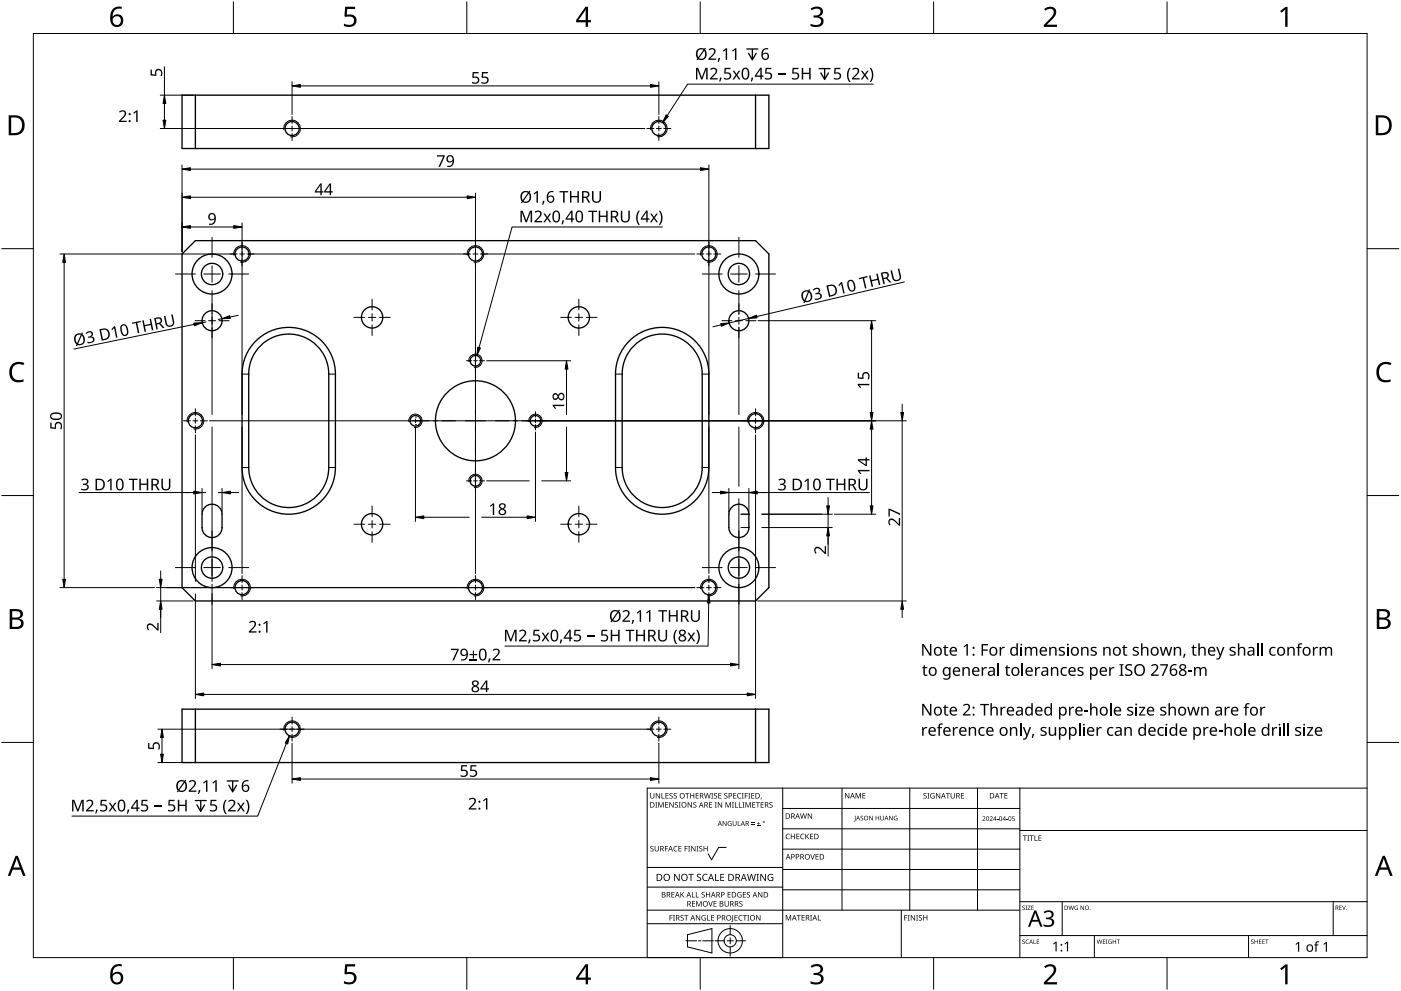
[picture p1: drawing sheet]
<svg xmlns="http://www.w3.org/2000/svg" width="420mm" height="297mm" viewBox="0 0 420 297" stroke-linecap="round" stroke-linejoin="round" font-family="sans-serif">
<g fill="none" stroke="#000" stroke-width=".4">
<path d="M54.6 28.5h176v16h-176zM58.6 28.5v16M226.6 28.5v16M58.6 72.1h168l4 4v100l-4 4h-168l-4-4v-100zM77.2 101.7a14 14 0 0 1 15.1-2.4 14 14 0 0 1 8.3 12.8v28a14 14 0 0 1-14 14 14 14 0 0 1-14-14v-28a14 14 0 0 1 4.6-10.4zM78.1 103.6a12 12 0 0 1 13.1-2.6 12 12 0 0 1 7.4 11.1v28a12 12 0 0 1-12 12 12 12 0 0 1-12-12v-28a12 12 0 0 1 3.5-8.5zM189.2 101.7a14 14 0 0 1 15.1-2.4 14 14 0 0 1 8.3 12.8v28a14 14 0 0 1-14 14 14 14 0 0 1-14-14v-28a14 14 0 0 1 4.6-10.4zM190.1 103.6a12 12 0 0 1 13.1-2.6 12 12 0 0 1 7.4 11.1v28a12 12 0 0 1-12 12 12 12 0 0 1-12-12v-28a12 12 0 0 1 3.5-8.5zM61.3 152.3a3 3 0 0 1 3.3-1 3 3 0 0 1 2 2.8v4a3 3 0 0 1-3 3 3 3 0 0 1-3-3v-4l.1-.7zM219.2 152.3a3 3 0 0 1 3.4-1 3 3 0 0 1 2 2.8v4a3 3 0 0 1-3 3 3 3 0 0 1-3-3v-4l.1-.7zM54.6 212.6h176v16h-176zM58.6 212.6v16"/>
<path d="M226.6 212.6v16"/>
<circle cx="87.6" cy="38.5" r="2.11"/>
<circle cx="197.6" cy="38.5" r="2.11"/>
<circle cx="72.6" cy="76.1" r="2.11"/>
<circle cx="142.6" cy="76.1" r="2.11"/>
<circle cx="212.6" cy="76.1" r="2.11"/>
<circle cx="63.6" cy="82.1" r="6"/>
<circle cx="63.6" cy="82.1" r="3.2"/>
<circle cx="63.6" cy="96.1" r="3"/>
<circle cx="111.6" cy="95.1" r="3.2"/>
<circle cx="173.6" cy="95.1" r="3.2"/>
<circle cx="221.6" cy="82.1" r="6"/>
<circle cx="221.6" cy="82.1" r="3.2"/>
<circle cx="221.6" cy="96.1" r="3"/>
<circle cx="142.6" cy="108.1" r="1.6"/>
<circle cx="58.6" cy="126.1" r="2.11"/>
<circle cx="124.6" cy="126.1" r="1.6"/>
<circle cx="142.6" cy="126.1" r="12"/>
<circle cx="160.6" cy="126.1" r="1.6"/>
<circle cx="226.6" cy="126.1" r="2.11"/>
<circle cx="111.6" cy="157.1" r="3.2"/>
<circle cx="142.6" cy="144.1" r="1.6"/>
<circle cx="173.6" cy="157.1" r="3.2"/>
<circle cx="63.6" cy="170.1" r="6"/>
<circle cx="63.6" cy="170.1" r="3.2"/>
<circle cx="72.6" cy="176.1" r="2.11"/>
<circle cx="142.6" cy="176.1" r="2.11"/>
<circle cx="212.6" cy="176.1" r="2.11"/>
<circle cx="221.6" cy="170.1" r="6"/>
<circle cx="221.6" cy="170.1" r="3.2"/>
<circle cx="87.6" cy="218.6" r="2.11"/>
<circle cx="197.6" cy="218.6" r="2.11"/>
</g>
<g fill="none" stroke="#000" stroke-width=".3">
<path d="M85.1 38.9a2.5 2.5 0 0 1 2.4-2.9 2.5 2.5 0 0 1 2.6 2.7 2.5 2.5 0 0 1-2.9 2.3M195.1 38.9a2.5 2.5 0 0 1 2.4-2.9 2.5 2.5 0 0 1 2.6 2.7 2.5 2.5 0 0 1-2.9 2.3M70.1 76.5a2.5 2.5 0 0 1 2.4-2.9 2.5 2.5 0 0 1 2.6 2.7 2.5 2.5 0 0 1-2.9 2.3M140.1 76.5a2.5 2.5 0 0 1 2.4-2.9 2.5 2.5 0 0 1 2.6 2.7 2.5 2.5 0 0 1-2.9 2.3M210.1 76.5a2.5 2.5 0 0 1 2.4-2.9 2.5 2.5 0 0 1 2.6 2.7 2.5 2.5 0 0 1-2.9 2.3M140.6 108.4a2 2 0 0 1 1.9-2.3 2 2 0 0 1 2.1 2.2 2 2 0 0 1-2.4 1.8M56.1 126.5a2.5 2.5 0 0 1 2.4-2.9 2.5 2.5 0 0 1 2.6 2.7 2.5 2.5 0 0 1-2.9 2.3M122.6 126.4a2 2 0 0 1 1.9-2.3 2 2 0 0 1 2.1 2.2 2 2 0 0 1-2.4 1.8M158.6 126.4a2 2 0 0 1 1.9-2.3 2 2 0 0 1 2.1 2.2 2 2 0 0 1-2.4 1.8M224.1 126.5a2.5 2.5 0 0 1 2.4-2.9 2.5 2.5 0 0 1 2.6 2.7 2.5 2.5 0 0 1-2.9 2.3M140.6 144.4a2 2 0 0 1 1.9-2.3 2 2 0 0 1 2.1 2.2 2 2 0 0 1-2.4 1.8M70.1 176.5a2.5 2.5 0 0 1 2.4-2.9 2.5 2.5 0 0 1 2.6 2.7 2.5 2.5 0 0 1-2.9 2.3"/>
<path d="M140.1 176.5a2.5 2.5 0 0 1 2.4-2.9 2.5 2.5 0 0 1 2.6 2.7 2.5 2.5 0 0 1-2.9 2.3M210.1 176.5a2.5 2.5 0 0 1 2.4-2.9 2.5 2.5 0 0 1 2.6 2.7 2.5 2.5 0 0 1-2.9 2.3M85.1 218.9a2.5 2.5 0 0 1 2.4-2.8 2.5 2.5 0 0 1 2.6 2.6 2.5 2.5 0 0 1-2.9 2.3M195.1 218.9a2.5 2.5 0 0 1 2.4-2.8 2.5 2.5 0 0 1 2.6 2.6 2.5 2.5 0 0 1-2.9 2.3"/>
</g>
<path d="M72.6 112.1h2M98.6 112.1h2M184.6 112.1h2M210.6 112.1h2M72.6 140.1h2M98.6 140.1h2M184.6 140.1h2M210.6 140.1h2" fill="none" stroke="#000" stroke-width=".3"/>
<path d="M10 10h400v277h-400z" fill="none" stroke="#000" stroke-width=".3"/>
<g fill="none" stroke="#000" stroke-width=".3">
<path d="M70 .5v9.5M140 .5v9.5M210 .5v9.5M280 .5v9.5M350 .5v9.5M.5 74.5h9.5M410 74.5h9.5M.5 148.5h9.5M410 148.5h9.5M.5 222.5h9.5M410 222.5h9.5M70 287v9.5"/>
<path d="M140 287v9.5M210 287v9.5M280 287v9.5M350 287v9.5"/>
</g>
<g fill="#000">
<path d="M103.5 2h3v.7h-2.4l-.1 1.7a1.98 1.98 0 0 1 2.4 .4 1.98 1.98 0 0 1 .2 2.5 2.88 2.88 0 0 1-3.5 .5v-.7a1.93 1.93 0 0 0 3-.6 1.37 1.37 0 0 0-.5-1.4 1.37 1.37 0 0 0-1.4-.1l-.5 .1-.4-.3zM243.1 2.6a2.32 2.32 0 0 1 3.7 .5 1.47 1.47 0 0 1-1.2 1.8 1.59 1.59 0 0 1 1.4 1.8 1.59 1.59 0 0 1-1.8 1.4l-2.1-.3v-.7a2.12 2.12 0 0 0 3.1-.5 1.21 1.21 0 0 0-1.6-1.3h-.6v-.7a1.53 1.53 0 0 0 2.1-1.1 1.49 1.49 0 0 0-2.6-.4zM313.1 2.7a2.03 2.03 0 0 1 2.1-.8 2.03 2.03 0 0 1 1.6 1.7 3.9 3.9 0 0 1-1.6 2.5l-1.2 1.3h3v.7h-3.9v-.6l1.5-1.6a2.56 2.56 0 0 0 1.3-2.9 1.62 1.62 0 0 0-2.4 .2zM383.9 3.3l1.6-1.2h.6v5.9h-.7l.1-5.2-1.2 1zM3.5 109.3a3.3 3.3 0 0 1 3.8-.5l-.3 .7a2.26 2.26 0 0 0-2.6 0 2.26 2.26 0 0 0-.8 2.6 2.12 2.12 0 0 0 3.1 1.7l.4-.1v.7a2.98 2.98 0 0 1-3.4-.4 2.98 2.98 0 0 1-.8-3.3zM413.5 109.3a3.3 3.3 0 0 1 3.8-.5l-.3 .7a2.26 2.26 0 0 0-2.7 0 2.26 2.26 0 0 0-.7 2.6 2.12 2.12 0 0 0 3.1 1.7l.4-.1v.7a2.98 2.98 0 0 1-3.4-.4 2.98 2.98 0 0 1-.8-3.3zM103.5 289h3v.7h-2.4l-.1 1.7a1.98 1.98 0 0 1 2.4 .4 1.98 1.98 0 0 1 .2 2.5 2.88 2.88 0 0 1-3.5 .4v-.6a1.93 1.93 0 0 0 3-.7 1.37 1.37 0 0 0-.5-1.3 1.37 1.37 0 0 0-1.4-.1l-.5 .1-.4-.3zM243.1 289.6a2.32 2.32 0 0 1 3.7 .5 1.47 1.47 0 0 1-1.2 1.8 1.59 1.59 0 0 1 1.4 1.8 1.59 1.59 0 0 1-1.8 1.4l-2.1-.3v-.7a2.12 2.12 0 0 0 3.1-.5 1.21 1.21 0 0 0-1.6-1.4h-.6v-.6a1.53 1.53 0 0 0 2.1-1.1 1.49 1.49 0 0 0-2.6-.4zM313.1 289.7a2.03 2.03 0 0 1 2.1-.8 2.03 2.03 0 0 1 1.6 1.7 3.9 3.9 0 0 1-1.6 2.5l-1.2 1.3h3v.7h-3.9v-.7l1.5-1.5a2.56 2.56 0 0 0 1.3-2.9 1.62 1.62 0 0 0-2.4 .2zM383.9 290.3l1.6-1.2h.6v5.9h-.7l.1-5.2-1.2 1z"/>
<path d="M33.9 2.6a2.88 2.88 0 0 1 2.6-.6v.7a2.02 2.02 0 0 0-2.7 2.3 1.83 1.83 0 0 1 2.6-.3 1.83 1.83 0 0 1 .3 2.6 2.07 2.07 0 0 1-2.6 .6 2.07 2.07 0 0 1-1.1-2.4 4 4 0 0 1 .9-2.9zM33.7 6.2a1.3 1.3 0 0 0 2.6 0 1.3 1.3 0 0 0-2.6 0z"/>
<path d="M175.6 2h.8v4h.8v.7h-.8v1.3h-.8v-1.3h-2.8v-.6zM175.6 2.8l-2.1 3.2h2.1z"/>
<path d="M2.6 34.6h1.8a2.99 2.99 0 0 1 3 3 2.99 2.99 0 0 1-3.1 2.9h-1.7zM3.4 35.2v4.7h.8a2.35 2.35 0 0 0 2.4-2.1 2.35 2.35 0 0 0-2-2.6z"/>
<path d="M412.6 34.6h1.8a2.99 2.99 0 0 1 3 3 2.99 2.99 0 0 1-3.1 2.9h-1.7zM413.3 35.2v4.7h.9a2.35 2.35 0 0 0 2.4-2.1 2.35 2.35 0 0 0-2-2.6z"/>
<path d="M2.9 182.6h1.7a1.68 1.68 0 0 1 2.3 1.7 1.37 1.37 0 0 1-1.2 1.1 1.61 1.61 0 0 1 1.4 2 1.61 1.61 0 0 1-2.1 1.1h-2.1zM3.7 185.7v2.2h1.2a1.13 1.13 0 0 0 1.4-1.1 1.13 1.13 0 0 0-1.5-1.1zM3.7 183.2v1.9h1.1a1.02 1.02 0 0 0 1.3-1 1.02 1.02 0 0 0-1.4-.9z"/>
<path d="M412.9 182.6h1.7a1.68 1.68 0 0 1 2.3 1.7 1.37 1.37 0 0 1-1.2 1.1 1.61 1.61 0 0 1 1.3 2 1.61 1.61 0 0 1-2 1.1h-2.1zM413.7 185.7v2.2h1.2a1.13 1.13 0 0 0 1.4-1.1 1.13 1.13 0 0 0-1.5-1.1zM413.7 183.2v1.9h1.1a1.02 1.02 0 0 0 1.3-1 1.02 1.02 0 0 0-1.5-.9z"/>
<path d="M4.7 256.5h.6l2.4 6h-.8l-.7-1.8h-2.4l-.7 1.8h-.8zM5 257.3l-.9 2.7h1.8z"/>
<path d="M414.7 256.5h.6l2.4 6h-.8l-.7-1.8h-2.4l-.7 1.8h-.8zM415 257.3l-1 2.7h1.9z"/>
<path d="M33.9 289.6a2.88 2.88 0 0 1 2.6-.6v.7a2.02 2.02 0 0 0-2.7 2.3 1.83 1.83 0 0 1 2.6-.3 1.83 1.83 0 0 1 .3 2.6 2.07 2.07 0 0 1-2.6 .6 2.07 2.07 0 0 1-1.1-2.4 4 4 0 0 1 .9-2.9zM33.7 293.2a1.3 1.3 0 0 0 2.6 0 1.3 1.3 0 0 0-2.6 0z"/>
<path d="M175.6 289h.8v4h.8v.7h-.8v1.3h-.8v-1.3h-2.8v-.6zM175.6 289.8l-2.1 3.2h2.1z"/>
</g>
<g fill="none" stroke="#000" stroke-width=".3">
<path d="M234.7 236.2v50.8h-40.6v-50.8h215.9M252.5 236.2v36.6M272.8 236.2v36.6M293.2 236.2v36.6M305.9 236.2v50.8M217.8 254h-2.3l-2.1 3.7-1-1.8M234.7 242.3h71.2M234.7 248.4h71.2M234.7 254.5h71.2M305.9 248.9h104.1M194.1 276.9h40.6M194.1 272.8h111.8"/>
<path d="M194.1 265.9h40.6M194.1 260h40.6M219 277.4v2.8M234.7 260.6h71.2M234.7 266.7h71.2M270.3 272.8v14.2M305.9 270.3h104.1M318.6 270.3v10.1M399.8 270.3v10.1M205.7 282h3.2M206.2 280.2l7.3-1.9v7.3l-7.3-1.8zM209.5 282h.7"/>
<path d="M210.8 282h3.2M214.4 282h2.8M218.1 282h1.8M219 281.1v1.8M219 283.8v2.8M220.8 282h2.8M305.9 280.4h104.1M328.2 280.4v6.6M374.4 280.4v6.6"/>
<circle cx="219" cy="282" r="1.83"/>
<circle cx="219" cy="282" r="3.7"/>
</g>
<g fill="#000">
<path d="M195 237.7h.2v1.1a.42 .42 0 0 0 .4 .4 .42 .42 0 0 0 .4-.4v-1.1h.2v1.1a.62 .62 0 0 1-.6 .6 .62 .62 0 0 1-.6-.6zM196.7 237.7h.2l.9 1.4v-1.4h.2v1.6h-.3l-.8-1.3v1.3h-.2zM198.4 237.7h.2v1.5h.7v.1h-.9zM199.6 237.7h.9v.2h-.7v.5h.6v.2h-.6v.6h.7v.1h-.9zM200.8 237.9l.6-.2 .3 .1v.2a.38 .38 0 0 0-.5-.2 .38 .38 0 0 0-.2 .5 .38 .38 0 0 0 .5 .2 .53 .53 0 0 1 .1 .8 .53 .53 0 0 1-.8 0v-.2a.41 .41 0 0 0 .6 .1 .41 .41 0 0 0 .1-.5 .41 .41 0 0 0-.5-.2zM202.1 237.9l.5-.2 .4 .1-.1 .2a.38 .38 0 0 0-.5-.2 .38 .38 0 0 0-.2 .5 .38 .38 0 0 0 .5 .2 .53 .53 0 0 1 .2 .8 .53 .53 0 0 1-.8 0v-.2a.41 .41 0 0 0 .5 .1 .41 .41 0 0 0 .2-.5 .41 .41 0 0 0-.6-.2zM205.5 237.7h1.2v.2h-.5v1.4h-.2v-1.4h-.5zM207 237.7h.2v.7h.8v-.7h.2v1.6h-.2v-.7h-.8v.7h-.2zM208.6 237.7h.9v.2h-.7v.5h.7v.2h-.7v.6h.7v.1h-.9zM211.1 237.7h.2l.4 1.4 .3-1.4h.2l.4 1.4 .4-1.4h.2l-.5 1.6h-.2l-.4-1.3-.3 1.3h-.3zM213.3 237.7h.6l-.2 .2v1.3l.2 .1h-.6l.2-.1v-1.3zM214.2 237.9l.5-.2 .4 .1-.1 .2a.38 .38 0 0 0-.5-.2 .38 .38 0 0 0-.2 .5 .38 .38 0 0 0 .5 .2 .53 .53 0 0 1 .2 .8 .53 .53 0 0 1-.8 0v-.2a.41 .41 0 0 0 .5 .1 .41 .41 0 0 0 .2-.5 .41 .41 0 0 0-.6-.2z"/>
<path d="M215.4 237.7h.9v.2h-.7v.5h.7v.2h-.7v.6h.7v.1h-.9zM217.3 237.9l.5-.2 .4 .1-.1 .2a.38 .38 0 0 0-.5-.2 .38 .38 0 0 0-.2 .5 .38 .38 0 0 0 .5 .2 .53 .53 0 0 1 .2 .8 .53 .53 0 0 1-.8 0v-.2a.41 .41 0 0 0 .5 .1 .41 .41 0 0 0 .2-.5 .41 .41 0 0 0-.6-.2zM219.9 237.7h.9v.2h-.7v.5h.7v.2h-.7v.6h.7v.1h-.9zM221.3 237.9l.6-.2 .4 .1-.1 .2a.65 .65 0 0 0-.9 .6 .65 .65 0 0 0 .9 .5 .77 .77 0 0 1-1.1-.1 .77 .77 0 0 1 .2-1.1zM222.5 237.7h.5l-.1 .2v1.3l.1 .1h-.5l.2-.1v-1.3zM223.4 237.7h.9v.2h-.7v.6h.6v.2h-.6v.6h-.2zM224.4 237.7h.6l-.2 .2v1.3l.2 .1h-.6l.2-.1v-1.3zM225.3 237.7h.9v.2h-.7v.5h.7v.2h-.7v.6h.7v.1h-.9zM228.2 239.1h.2l-.3 .5zM253.4 237.7h.3l.8 1.3v-1.3h.2v1.6h-.2l-.9-1.3v1.3h-.2zM256.6 237.7h.3l.5 1.3 .5-1.3h.3v1.6h-.2v-1.4l-.7 1.4-.5-1.4v1.4h-.2zM258.6 237.7h1v.2h-.7v.5h.6v.2h-.6v.5h.7v.2h-1z"/>
<path d="M277 237.9l.6-.2 .3 .1-.1 .2a.38 .38 0 0 0-.5-.2 .38 .38 0 0 0-.1 .5 .38 .38 0 0 0 .5 .2 .53 .53 0 0 1 .1 .8 .53 .53 0 0 1-.8 0v-.2a.41 .41 0 0 0 .6 .1 .41 .41 0 0 0 .1-.5 .41 .41 0 0 0-.5-.2zM278.1 237.7h.6l-.2 .2v1.3l.2 .1h-.6l.2-.1v-1.3zM279.2 237.9l.7-.2 .4 .1-.1 .2a.67 .67 0 0 0-1 .5 .67 .67 0 0 0 .9 .6v-.4h-.4v-.2h.6v.8a.88 .88 0 0 1-1.2-.2 .88 .88 0 0 1 .1-1.2zM280.7 237.7h.2l.9 1.4v-1.4h.2v1.6h-.3l-.8-1.3v1.3h-.2zM283.7 237.7h1.2v.2h-.5v1.4h-.2v-1.4h-.5zM285.1 237.7h.2v1.1a.42 .42 0 0 0 .4 .4 .42 .42 0 0 0 .4-.4v-1.1h.2v1.1a.62 .62 0 0 1-.6 .6 .62 .62 0 0 1-.6-.6zM288.2 237.7h.9v.2h-.7v.5h.7v.2h-.7v.6h.7v.1h-.9zM299.8 237.7h1.2v.2h-.5v1.4h-.2v-1.4h-.5zM301.2 237.7h.9v.2h-.7v.5h.7v.2h-.7v.5h.7v.2h-.9zM195.1 253.7l.6-.2 .3 .1-.1 .2a.38 .38 0 0 0-.5-.1 .38 .38 0 0 0-.1 .5 .38 .38 0 0 0 .4 .2 .53 .53 0 0 1 .2 .7 .53 .53 0 0 1-.8 .1v-.2a.41 .41 0 0 0 .6 .1 .41 .41 0 0 0 .1-.6 .41 .41 0 0 0-.6-.2zM196.5 240.4h.6l-.2 .2v1.3l.2 .2h-.6l.2-.2v-1.3zM196.3 253.6h.2v1a.42 .42 0 0 0 .5 .4 .42 .42 0 0 0 .4-.4v-1h.2v1a.62 .62 0 0 1-.6 .6 .62 .62 0 0 1-.7-.6z"/>
<path d="M197.4 240.4h.3l.5 1.4 .5-1.4h.3v1.7h-.2v-1.5l-.7 1.5-.5-1.5v1.5h-.2zM199.4 253.6h.9v.1h-.7v.6h.7v.2h-.7v.7h-.2zM199.5 240.4h.9v.2h-.7v.5h.6v.2h-.6v.6h.7v.2h-.9zM200.7 240.4h.3l.8 1.4v-1.4h.2v1.7h-.2l-.9-1.4v1.4h-.2zM202.2 253.8l.5-.3 .5 .1-.1 .2a.65 .65 0 0 0-.9 .6 .65 .65 0 0 0 .9 .6 .77 .77 0 0 1-1.1-.1 .77 .77 0 0 1 .2-1.1zM202.5 240.6l.5-.2 .3 .1v.2a.38 .38 0 0 0-.5-.2 .38 .38 0 0 0-.2 .5 .38 .38 0 0 0 .5 .2 .53 .53 0 0 1 .1 .8 .53 .53 0 0 1-.8 0l.1-.1a.41 .41 0 0 0 .5 0 .41 .41 0 0 0 .1-.5 .41 .41 0 0 0-.5-.2zM203.6 240.4h.6l-.2 .2v1.3l.2 .2h-.6l.2-.2v-1.3zM203.5 253.6h.9v.1h-.7v.6h.6v.1h-.6v.6h.7v.2h-.9zM205.3 253.6h.9v.1h-.7v.6h.7v.2h-.7v.7h-.2zM206.4 253.6h.6l-.2 .1v1.3l.2 .2h-.6l.2-.2v-1.3zM206.2 240.4h.3l.8 1.4v-1.4h.2v1.7h-.2l-.9-1.4v1.4h-.2zM207.3 253.6h.2l.9 1.3v-1.3h.2v1.6h-.3l-.8-1.4v1.4h-.2z"/>
<path d="M208 240.6l.5-.2 .3 .1v.2a.38 .38 0 0 0-.5-.2 .38 .38 0 0 0-.2 .5 .38 .38 0 0 0 .5 .2 .53 .53 0 0 1 .2 .8 .53 .53 0 0 1-.9 0l.1-.1a.41 .41 0 0 0 .5 0 .41 .41 0 0 0 .1-.5 .41 .41 0 0 0-.5-.2zM208.9 253.6h.6l-.2 .1v1.3l.2 .2h-.6l.2-.2v-1.3zM209.8 253.7l.5-.2 .3 .1v.2a.38 .38 0 0 0-.5-.1 .38 .38 0 0 0-.2 .5 .38 .38 0 0 0 .5 .2 .53 .53 0 0 1 .2 .7 .53 .53 0 0 1-.9 .1l.1-.2a.41 .41 0 0 0 .5 .1 .41 .41 0 0 0 .1-.6 .41 .41 0 0 0-.5-.2zM211 253.6h.2v.7h.8v-.7h.2v1.6h-.2v-.8h-.8v.8h-.2zM212.7 240.4h.9v.2h-.7v.5h.6v.2h-.6v.6h.7v.2h-.9zM214.4 240.4h.6l-.2 .2v1.3l.2 .2h-.6l.2-.2v-1.3zM215.3 240.4h.2l.9 1.4v-1.4h.2v1.7h-.3l-.8-1.4v1.4h-.2zM216.7 246.1h.2l.8 1.2v-1.2h.2v1.5h-.2l-.8-1.2v1.2h-.2zM217.6 240.4h.3l.5 1.4 .5-1.4h.3v1.7h-.2v-1.5l-.7 1.5-.5-1.5v1.5h-.2zM218.4 246.3l.6-.2 .4 .1-.2 .1a.6 .6 0 0 0-.8 .5 .6 .6 0 0 0 .8 .6v-.4l-.3-.2h.5v.7a.8 .8 0 0 1-1-.2 .8 .8 0 0 1 0-1zM219.5 240.4h.6l-.2 .2v1.3l.2 .2h-.6l.2-.2v-1.3zM220.4 240.4h.2v1.5h.7v.2h-.9z"/>
<path d="M219.7 246.1h.2v.9a.38 .38 0 0 0 .4 .4 .38 .38 0 0 0 .4-.4v-.9h.2v.9a.56 .56 0 0 1-.6 .6 .56 .56 0 0 1-.6-.6zM221.3 246.1h.1v1.3h.7v.2h-.8zM221.6 240.4h.2v1.5h.7v.2h-.9zM222.7 240.4h.5l-.1 .2v1.3l.1 .2h-.5l.1-.2v-1.3zM223.6 240.4h.3l.5 1.4 .5-1.4h.3v1.7h-.2v-1.5l-.7 1.5-.6-1.5v1.5h-.1zM225.3 247l1 .1zM225.3 246.6l1 .1zM225.6 240.4h.9v.2h-.7v.5h.7v.2h-.7v.6h.7v.2h-.9zM227 247.4l1 .2zM226.7 240.4h1.2v.2h-.5v1.5h-.2v-1.5h-.5zM227.4 246.3l.2 .5h.4l-.4 .1v.4l-.2-.4h-.4l.4-.1zM228.1 240.4h.9v.2h-.7v.5h.7v.2h-.7v.6h.7v.2h-.9z"/>
<path d="M230.8 240.6l.6-.2 .3 .1-.1 .2a.38 .38 0 0 0-.5-.2 .38 .38 0 0 0-.1 .5 .38 .38 0 0 0 .4 .2 .53 .53 0 0 1 .2 .8 .53 .53 0 0 1-.8 0v-.1a.41 .41 0 0 0 .6 0 .41 .41 0 0 0 .1-.5 .41 .41 0 0 0-.6-.2zM235.8 250.1l.6-.2 .5 .1-.1 .2a.65 .65 0 0 0-1 .5 .65 .65 0 0 0 1 .6 .77 .77 0 0 1-1.1-.1 .77 .77 0 0 1 .1-1.1zM237.2 249.9h.2v.7h.8v-.7h.2v1.6h-.2v-.7h-.8v.7h-.2zM238.8 249.9h.9v.2h-.7v.5h.7v.2h-.7v.5h.7v.2h-.9zM240.2 250.1l.6-.2 .4 .1v.2a.65 .65 0 0 0-1 .5 .65 .65 0 0 0 1 .6 .77 .77 0 0 1-1.1-.1 .77 .77 0 0 1 .1-1.1zM240 243.8h.2l.3 1.4 .4-1.4h.2l.4 1.4 .3-1.4h.2l-.4 1.6h-.2l-.4-1.4-.4 1.4h-.2zM241.5 249.9h.2v.8l.7-.8h.3l-.7 .7 .7 .9h-.2l-.6-.7-.2 .7h-.2zM243 256h.2l.5 1.4 .4-1.4h.3l-.6 1.6h-.2zM242.3 243.8h.2l.9 1.3-.1-1.3h.2v1.6h-.2l-.9-1.3v1.3h-.1zM242.9 249.9h.9v.2h-.7v.5h.7v.2h-.7v.5h.7v.2h-.9zM244.6 256h.9v.2h-.7v.5h.6v.2h-.6v.5h.7v.2h-.9zM256.4 244.5h.2v1.5l-.5 .2v-.1l.3-.2z"/>
<path d="M258.1 244.7l.5-.2 .2 .2a.33 .33 0 0 0-.4-.1 .33 .33 0 0 0-.1 .5 .33 .33 0 0 0 .4 .1 .43 .43 0 0 1 0 .7 .43 .43 0 0 1-.6-.2 .33 .33 0 0 0 .4 .1 .33 .33 0 0 0 .1-.5l-.5-.3zM260.7 244.5h.2l.7 1.2v-1.2h.2v1.4h-.2l-.8-1.1v1.1h-.1zM262.6 244.5h.2v.6h.7v-.6h.2v1.4h-.2v-.6h-.7v.6h-.2zM264 244.5h.2v.9a.35 .35 0 0 0 .3 .4 .35 .35 0 0 0 .4-.4v-.9h.2v.9a.52 .52 0 0 1-.6 .5 .52 .52 0 0 1-.5-.5zM266.6 244.5h.2l.8 1.2v-1.2h.1v1.4h-.2l-.7-1.1v1.1h-.2zM268.2 244.7l.9-.1-.2 .1a.56 .56 0 0 0-.7 .6 .56 .56 0 0 0 .8 .4v-.4l-.3-.1h.4v.6a.74 .74 0 0 1-.9-.1 .74 .74 0 0 1 0-1zM294.7 244.8a.49 .49 0 0 1 .8 .1 .49 .49 0 0 1-.4 .7l-.2 .3 .6 .2h-.9l.4-.5a.37 .37 0 0 0 .4-.6 .37 .37 0 0 0-.7-.1zM296.8 244.8a.49 .49 0 0 1 .8 .1 .49 .49 0 0 1-.3 .7l-.3 .3 .7 .2h-.9l.4-.5a.37 .37 0 0 0 .3-.6 .37 .37 0 0 0-.6-.1zM299 245.5l.4 .1zM301.8 245.5l.4 .1zM303.6 244.7h.7l-.6 .1v.4a.45 .45 0 0 1 .6 .2 .45 .45 0 0 1-.2 .6 .45 .45 0 0 1-.6-.2 .39 .39 0 0 0 .6 .1 .39 .39 0 0 0 0-.6 .39 .39 0 0 0-.5 0zM306.8 250.4h1.2v.2h-.5v1.4h-.2v-1.4h-.5z"/>
<path d="M308.1 250.4h.6l-.2 .2v1.3l.2 .1h-.6l.2-.1v-1.3zM308.8 250.4h1.2v.2h-.5v1.4h-.2v-1.4h-.5zM310.2 250.4h.3v1.4h.7v.2h-1zM311.4 250.4h.9v.2h-.7v.5h.7v.2h-.7v.5h.7v.2h-.9zM200.8 274.3h.9v.2h-.7v.5h.7v.2h-.7v.7h-.2zM201.4 267.4h.9v.2h-.7v.5h.6v.1h-.6v.6h.7v.2h-.9zM201.8 274.3h.6l-.2 .2v1.3l.2 .1h-.6l.2-.1v-1.3zM202.2 261.9h.3l1.1 1.8v-1.8h.2v2.1h-.3l-1.1-1.7v1.7h-.2zM204.1 274.4l.6-.1 .3 .1v.1a.38 .38 0 0 0-.5-.1 .38 .38 0 0 0-.2 .5 .38 .38 0 0 0 .5 .2 .53 .53 0 0 1 .1 .8 .53 .53 0 0 1-.8 0l.1-.2a.41 .41 0 0 0 .5 .1 .41 .41 0 0 0 .1-.6 .41 .41 0 0 0-.5-.1zM204.1 267.4h.2v.8l.7-.8h.2l-.6 .7 .7 .9h-.3l-.6-.8-.1 .8h-.2zM205.2 274.3h1.2v.2h-.5v1.4h-.2v-1.4h-.5zM206.4 261.9h1.6v.3h-.6v1.8h-.3v-1.8h-.7z"/>
<path d="M207.5 267.4h.2v1.4h.7v.2h-.9zM207.5 270.1h.9v.2h-.7v.5h.7v.2h-.7v.6h.7v.1h-.9zM208.7 267.4h.2v1.4h.7v.2h-.9zM208.8 270.1h.3l.5 1.3 .5-1.3h.3v1.6h-.2v-1.4l-.7 1.4-.5-1.4v1.4h-.2zM208.7 274.3h.2l.9 1.3v-1.3h.2v1.6h-.3l-.8-1.3v1.3h-.2zM209.1 262.1l.4-.2 .7 .1-.2 .2a.44 .44 0 0 0-.7 .2 .44 .44 0 0 0 .5 .5 .66 .66 0 0 1 .4 1 .66 .66 0 0 1-1 .1h-.2v-.3l.3 .1a.47 .47 0 0 0 .7-.3 .47 .47 0 0 0-.6-.5l-.4-.3zM210.6 274.5l.7-.2 .4 .1-.1 .1a.67 .67 0 0 0-1 .5 .67 .67 0 0 0 .9 .7v-.5h-.4v-.1h.6v.8a.88 .88 0 0 1-1.2-.2 .88 .88 0 0 1 .1-1.2zM210.5 267.5l.5-.1 .4 .1-.1 .1a.38 .38 0 0 0-.5-.1 .38 .38 0 0 0-.2 .5 .38 .38 0 0 0 .5 .2 .53 .53 0 0 1 .2 .8 .53 .53 0 0 1-.8 0v-.2a.41 .41 0 0 0 .5 .1 .41 .41 0 0 0 .1-.6 .41 .41 0 0 0-.5-.1zM210.9 262.2l.7-.3 .6 .1-.1 .3a.84 .84 0 0 0-1.2 .7 .84 .84 0 0 0 1.2 .8v.2a1.1 1.1 0 0 1-1.4-.4 1.1 1.1 0 0 1 .2-1.4zM212.1 274.3h.2v1.4h.7v.2h-.9zM212.4 270.1h.2l.5 1.4 .5-1.4h.2l-.6 1.6h-.2zM211.7 267.4h.2v.7h.9v-.7h.2v1.6h-.2v-.8h-.9v.8h-.2z"/>
<path d="M213.3 274.3h.9v.2h-.7v.5h.6v.2h-.6v.5h.7v.2h-.9zM214.5 261.9h.2v1.9h1v.2h-1.2zM214 270.1h.9v.2h-.7v.5h.7v.2h-.7v.6h.7v.1h-.9zM216 261.9h1.2v.3h-.9v.6h.8v.3h-.8v.7h.9v.2h-1.2zM217.3 270.1h.2v1.1a.42 .42 0 0 0 .4 .4 .42 .42 0 0 0 .4-.4v-1.1h.2v1.1a.62 .62 0 0 1-.6 .6 .62 .62 0 0 1-.6-.6zM218.2 267.4h.9v.2h-.7v.5h.7v.1h-.7v.6h.7v.2h-.9zM219.6 274.3h.3l-.1 1.7-.5 .3v-.2l.3-.1zM220.3 274.3h.9v.2h-.7v.5h.6v.2h-.6v.5h.7v.2h-.9zM221.3 267.6l.7-.2 .4 .1-.1 .1a.67 .67 0 0 0-1 .5 .67 .67 0 0 0 .9 .7v-.5h-.4v-.2h.6v.8a.88 .88 0 0 1-1.2-.1 .88 .88 0 0 1 .1-1.2zM221.7 274.5l.5-.2 .5 .1-.1 .1a.65 .65 0 0 0-.9 .6 .65 .65 0 0 0 .9 .6 .77 .77 0 0 1-1.1-.1 .77 .77 0 0 1 .2-1.1zM221.8 270.3l.5-.2 .4 .1-.1 .2a.38 .38 0 0 0-.5-.2 .38 .38 0 0 0-.2 .5 .38 .38 0 0 0 .5 .2 .53 .53 0 0 1 .2 .8 .53 .53 0 0 1-.8 0v-.2a.41 .41 0 0 0 .5 .1 .41 .41 0 0 0 .2-.5 .41 .41 0 0 0-.6-.2zM222.8 274.3h1.2v.2h-.5v1.4h-.2v-1.4h-.5z"/>
<path d="M222.8 267.4h.9v.2h-.7v.5h.7v.1h-.7v.6h.7v.2h-.9zM224.1 274.3h.6l-.2 .2v1.3l.2 .1h-.6l.2-.1v-1.3zM224 267.5l.6-.1 .3 .1v.1a.38 .38 0 0 0-.5-.1 .38 .38 0 0 0-.2 .5 .38 .38 0 0 0 .5 .2 .53 .53 0 0 1 .1 .8 .53 .53 0 0 1-.8 0l.1-.2a.41 .41 0 0 0 .5 .1 .41 .41 0 0 0 .1-.6 .41 .41 0 0 0-.5-.1zM224 261.9h.3l.4 1.8 .5-1.8h.3l.5 1.8 .4-1.8h.3l-.6 2.1h-.2l-.5-1.8-.5 1.8h-.3zM226.9 261.9h.7l-.2 .3v1.6l.2 .2h-.7l.2-.2v-1.6zM226.8 274.3h.2l.9 1.3v-1.3h.2v1.6h-.3l-.8-1.3v1.3h-.2zM227.3 267.4h.3l.8 1.3v-1.3h.2v1.6h-.2l-.9-1.3v1.3h-.2zM228 261.9h.3l1.2 1.8-.1-1.8h.3v2.1h-.3l-1.1-1.7v1.7h-.3zM230.5 262.2l.9-.3 .5 .1-.1 .3a.87 .87 0 0 0-1.4 .6 .87 .87 0 0 0 1.2 .9v-.6h-.4v-.3h.7v1.1a1.15 1.15 0 0 1-1.5-.3 1.15 1.15 0 0 1 .1-1.5zM235.6 274.3h.3l.5 1.3 .6-1.3h.3v1.6h-.2v-1.4l-.7 1.4-.6-1.4v1.4h-.2zM238.9 274.3h1.3v.2h-.5v1.4h-.2v-1.4h-.6zM240.4 274.3h.9v.2h-.7v.5h.7v.1h-.7v.6h.7v.2h-.9z"/>
<path d="M242.9 274.3h.6l-.2 .1v1.3l.2 .2h-.6l.2-.2v-1.3zM245.3 274.3h.2v1.4h.7v.2h-.9zM271.2 274.3h.9v.2h-.7v.5h.7v.2h-.7v.7h-.2zM272.2 274.3h.6l-.2 .2v1.3l.2 .1h-.6l.2-.1v-1.3zM273.1 274.3h.3l.8 1.3v-1.3h.2v1.6h-.2l-.9-1.3v1.3h-.2zM274.7 274.3h.6l-.2 .2v1.3l.2 .1h-.6l.2-.1v-1.3zM275.6 274.4l.6-.1 .3 .1v.1a.38 .38 0 0 0-.5-.1 .38 .38 0 0 0-.2 .5 .38 .38 0 0 0 .5 .2 .53 .53 0 0 1 .1 .8 .53 .53 0 0 1-.8 0v-.2a.41 .41 0 0 0 .6 .1 .41 .41 0 0 0 .1-.6 .41 .41 0 0 0-.5-.1zM276.9 274.3h.2v.7h.8v-.7h.2v1.6h-.2v-.7h-.8v.7h-.2zM306.7 271.6l.4-.2 .2 .2a.32 .32 0 0 0-.4 0 .32 .32 0 0 0-.1 .4 .32 .32 0 0 0 .4 .1 .41 .41 0 0 1 0 .7 .41 .41 0 0 1-.6-.2 .31 .31 0 0 0 .4 .1 .31 .31 0 0 0 .1-.5l-.5-.2zM307.6 271.5h.4l-.1 .1 .1 1.2h-.4l.1-.2zM308.2 271.5h.8l-.6 1.1 .7 .2h-.9l.6-1.2zM309.3 271.5h.7l-.5 .1v.4h.5l-.5 .1v.5l.5 .2h-.7z"/>
<path d="M313 273.4a1.69 1.69 0 0 1 1.8-.6 1.69 1.69 0 0 1 1.2 1.5l-.4 .7-.6 .2a1.31 1.31 0 0 1 1.2 1.5 1.31 1.31 0 0 1-1.5 1.1l-1.8-.2v-.6a1.73 1.73 0 0 0 2.6-.4 .99 .99 0 0 0-1.3-1.1h-.5v-.5a1.13 1.13 0 0 0 1.2-.1 1.13 1.13 0 0 0 .4-1.1 1.42 1.42 0 0 0-2 0zM320.4 271.5h.2l.3 1.1 .3-1.1h.1l.3 1.1 .3-1.1h.2l-.4 1.3h-.1l-.3-1.2-.4 1.2h-.1zM322.4 271.6l.9-.1-.3 .1a.53 .53 0 0 0-.6 .6 .53 .53 0 0 0 .7 .4v-.4l-.3-.1h.5v.6a.71 .71 0 0 1-.9-.1 .71 .71 0 0 1 0-1zM324.1 271.5l.9 1-.1-1h.2v1.3l-.9-1.1-.1 1.1zM401.7 271.4h.7l-.6 .2v.4h.6l-.6 .1v.5l.6 .1h-.7zM402.5 271.4h.2l.4 1.2 .3-1.2h.2l-.5 1.3zM306.7 281.7l.4-.1 .2 .2a.32 .32 0 0 0-.4-.1 .32 .32 0 0 0-.1 .5 .32 .32 0 0 0 .4 .1 .41 .41 0 0 1 0 .6 .41 .41 0 0 1-.6-.2 .31 .31 0 0 0 .4 .2 .31 .31 0 0 0 .1-.5l-.5-.3zM307.8 281.8l.4-.2 .4 .1-.1 .1a.52 .52 0 0 0-.7 .5 .52 .52 0 0 0 .7 .4 .61 .61 0 0 1-.9 0 .61 .61 0 0 1 .2-.9zM310 281.6h.1v1.2l.6 .1h-.7zM310.9 281.6h.7l-.5 .2v.4h.5l-.5 .1v.5l.5 .1h-.7zM315.8 282.9l1.1-.7v3h-.4l.1-2.6-.6 .5zM319.2 282.9l1.1-.7v3h-.3v-2.6l-.6 .5z"/>
<path d="M328.9 281.6h.2l.3 1.1 .3-1.1h.1l.3 1.1 .3-1.1h.2l-.4 1.3h-.1l-.4-1.1-.3 1.1h-.1zM330.8 281.6h.7l-.6 .2v.4h.6l-.6 .1v.5l.6 .1h-.7zM331.7 281.6h.4l-.1 .1 .1 1.2h-.4l.1-.1zM332.5 281.8l.9-.1-.2 .1a.53 .53 0 0 0-.7 .5 .53 .53 0 0 0 .7 .5v-.4l-.2-.2h.4v.7a.71 .71 0 0 1-.9-.2 .71 .71 0 0 1 0-.9zM333.7 281.6h.2v.6h.6v-.6h.2v1.3h-.2v-.6h-.6v.6h-.2zM334.9 281.6h1l-.4 .2v1.1h-.2v-1.1zM375.2 281.7l.5-.1 .2 .2a.32 .32 0 0 0-.4-.1 .32 .32 0 0 0-.1 .5 .32 .32 0 0 0 .4 .1 .41 .41 0 0 1 0 .6 .41 .41 0 0 1-.6-.2 .31 .31 0 0 0 .4 .2 .31 .31 0 0 0 .1-.5l-.5-.3zM376.2 281.6h.2v.6h.7v-.6h.1v1.3h-.1v-.6h-.7v.6h-.2zM377.6 281.6h.7l-.6 .2v.4h.6l-.6 .1v.5l.6 .1h-.7zM378.6 281.6h.7l-.5 .2v.4h.5l-.5 .1v.5l.5 .1h-.7zM379.4 281.6h1l-.4 .2v1.1h-.2v-1.1zM388.5 283l1.1-.6v2.9h-.3v-2.6l-.6 .5z"/>
<path d="M394.7 282.3l.9-.1-.1 .3h-.5l-.1 .2-.1 .4h.6v.3h-.6v1.9h-.3v-1.9h-.4l.4-.3zM396.9 283l1.1-.6v2.9h-.4v-2.6l-.5 .5z"/>
<path d="M203.7 238.5a.81 .81 0 0 1 1.6 0 .81 .81 0 0 1-1.6 0zM204.1 238.5a.6 .6 0 0 0 1.2 0 .6 .6 0 0 0-1.2 0z"/>
<path d="M209.9 237.7h.4a.47 .47 0 0 1 .6 .3 .47 .47 0 0 1-.3 .6l.5 .7h-.3l-.4-.6h-.3v.6h-.2zM210.1 237.9v.6h.2a.31 .31 0 0 0 .4-.3 .31 .31 0 0 0-.4-.3z"/>
<path d="M218.5 237.7h.5a.54 .54 0 0 1 .6 .7 .54 .54 0 0 1-.9 .3v.6h-.2zM218.7 237.9v.6a.39 .39 0 0 0 .7-.3 .39 .39 0 0 0-.7-.3z"/>
<path d="M226.6 237.7h.5a.81 .81 0 0 1 .8 .9 .81 .81 0 0 1-.9 .7h-.4zM226.8 237.9v1.3h.2a.64 .64 0 0 0 .7-.6 .64 .64 0 0 0-.7-.7z"/>
<path d="M255.6 237.7h.1l.7 1.6h-.2l-.2-.5h-.7l-.2 .5h-.2zM255.6 237.9l-.2 .7h.5z"/>
<path d="M282.8 237.7h.2l.6 1.6h-.2l-.2-.5h-.6l-.2 .5h-.2zM282.9 237.9l-.2 .8h.5z"/>
<path d="M286.8 237.7h.4a.47 .47 0 0 1 .6 .3 .47 .47 0 0 1-.3 .6l.4 .7h-.2l-.4-.6h-.3v.6h-.2zM287 237.9v.6h.2a.31 .31 0 0 0 .4-.3 .31 .31 0 0 0-.4-.3z"/>
<path d="M296.9 237.7h.5a.81 .81 0 0 1 .8 .8 .81 .81 0 0 1-.9 .8h-.4zM297.1 237.9v1.2h.2a.64 .64 0 0 0 .7-.6 .64 .64 0 0 0-.7-.6z"/>
<path d="M298.9 237.7h.2l.7 1.6h-.3l-.2-.5h-.6l-.2 .5h-.2zM299 237.9l-.2 .7h.5z"/>
<path d="M195 240.4h.5a.81 .81 0 0 1 .8 .9 .81 .81 0 0 1-.9 .8h-.4zM195.2 240.6v1.3h.2a.64 .64 0 0 0 .7-.6 .64 .64 0 0 0-.6-.7z"/>
<path d="M198 253.6h.5a.47 .47 0 0 1 .5 .3 .47 .47 0 0 1-.3 .6l.5 .7h-.3l-.4-.7h-.3v.7h-.2zM198.2 253.7v.6h.3a.31 .31 0 0 0 .3-.3 .31 .31 0 0 0-.4-.3z"/>
<path d="M201 253.6h.2l.6 1.6h-.2l-.2-.5h-.6l-.2 .5h-.2zM201.1 253.8l-.3 .7h.6z"/>
<path d="M204.3 241.3a.81 .81 0 0 1 1.6 0 .81 .81 0 0 1-1.6 0zM204.6 241.3a.6 .6 0 0 0 1.2 0 .6 .6 0 0 0-1.2 0z"/>
<path d="M210.2 240.4h.2l.6 1.7h-.2l-.2-.5h-.6l-.2 .5h-.2zM210.3 240.7l-.3 .7h.6z"/>
<path d="M211.2 240.4h.5a.47 .47 0 0 1 .6 .4 .47 .47 0 0 1-.3 .5l.4 .8h-.2l-.4-.7h-.4v.7h-.2zM211.4 240.6v.6h.3a.31 .31 0 0 0 .4-.3 .31 .31 0 0 0-.4-.3z"/>
<path d="M215.8 246.1l.7 1.5-.3-.5h-.6l-.4 .5zM215.9 246.3l-.3 .6h.5z"/>
<path d="M222.7 246.1l.7 1.5-.3-.5h-.6l-.4 .5zM222.8 246.3l-.3 .6h.5z"/>
<path d="M223.6 246.1h.4a.42 .42 0 0 1 .5 .3 .42 .42 0 0 1-.2 .5l.4 .7h-.2l-.4-.6h-.3v.6h-.2zM223.8 246.3v.5h.2a.28 .28 0 0 0 .4-.3 .28 .28 0 0 0-.4-.2z"/>
<path d="M228.7 246.4a.35 .35 0 0 1 .7 0 .35 .35 0 0 1-.7 0zM228.9 246.4a.2 .2 0 0 0 .4 0 .2 .2 0 0 0-.4 0z"/>
<path d="M229.4 240.4h.4a.47 .47 0 0 1 .6 .4 .47 .47 0 0 1-.3 .5l.5 .8h-.3l-.4-.7h-.3v.7h-.2zM229.6 240.6v.6h.2a.31 .31 0 0 0 .4-.3 .31 .31 0 0 0-.4-.3z"/>
<path d="M236.3 256h.1l.7 1.6h-.2l-.2-.5h-.7l-.2 .5h-.2zM236.3 256.2l-.2 .7h.5z"/>
<path d="M235.6 243.8h.5a.81 .81 0 0 1 .8 .8 .81 .81 0 0 1-.8 .8h-.5zM235.8 244v1.2h.3a.64 .64 0 0 0 .6-.6 .64 .64 0 0 0-.6-.6z"/>
<path d="M237.3 243.8h.4a.47 .47 0 0 1 .6 .3 .47 .47 0 0 1-.3 .6l.4 .7h-.2l-.4-.7h-.3v.7h-.2zM237.5 244v.6h.2a.31 .31 0 0 0 .4-.3 .31 .31 0 0 0-.4-.3z"/>
<path d="M237.3 256h.4a.54 .54 0 0 1 .6 .7 .54 .54 0 0 1-.8 .3v.6h-.2zM237.5 256.2v.6a.39 .39 0 0 0 .6-.3 .39 .39 0 0 0-.6-.3z"/>
<path d="M238.7 256h.4a.54 .54 0 0 1 .6 .7 .54 .54 0 0 1-.8 .3v.6h-.2zM238.9 256.2v.6a.39 .39 0 0 0 .6-.3 .39 .39 0 0 0-.6-.3z"/>
<path d="M239.1 243.8h.2l.6 1.6h-.2l-.2-.5h-.6l-.2 .5h-.2zM239.2 244l-.3 .7h.6z"/>
<path d="M240 256h.5a.47 .47 0 0 1 .6 .3 .47 .47 0 0 1-.3 .6l.4 .7h-.2l-.4-.6h-.4v.6h-.2zM240.2 256.2v.6h.3a.31 .31 0 0 0 .4-.3 .31 .31 0 0 0-.4-.3z"/>
<path d="M241.2 256.8a.85 .85 0 0 1 1.7 0 .85 .85 0 0 1-1.7 0zM241.6 256.8a.6 .6 0 0 0 1.2 0 .6 .6 0 0 0-1.2 0z"/>
<path d="M244.2 249.9h.5a.81 .81 0 0 1 .8 .8 .81 .81 0 0 1-.9 .8h-.4zM244.4 250.1v1.3h.2a.64 .64 0 0 0 .7-.7 .64 .64 0 0 0-.6-.6z"/>
<path d="M245.8 256h.5a.81 .81 0 0 1 .8 .8 .81 .81 0 0 1-.8 .8h-.5zM246 256.2v1.3h.3a.64 .64 0 0 0 .6-.7 .64 .64 0 0 0-.6-.6z"/>
<path d="M257.3 244.5l.7 1.4-.4-.4h-.5l-.4 .4zM257.3 244.7l-.2 .6h.5z"/>
<path d="M259 245.2a.7 .7 0 0 1 1.4 0 .7 .7 0 0 1-1.4 0zM259.3 245.2a.5 .5 0 0 0 1 0 .5 .5 0 0 0-1 0z"/>
<path d="M265.8 244.5l.7 1.4-.4-.4h-.5l-.4 .4zM265.8 244.7l-.2 .6h.5z"/>
<path d="M295.9 244.8l.4-.1 .3 .3v.7l-.3 .4-.3-.1-.2-.3zM296 244.9l-.1 .1a.49 .49 0 0 0-.1 .6 .49 .49 0 0 0 .6 .3 .53 .53 0 0 0 .2-.7 .53 .53 0 0 0-.6-.3z"/>
<path d="M298.5 244.7h.2v.9h.2l-.2 .5-.2-.4h-.6zM298.5 244.9l-.5 .7h.5z"/>
<path d="M299.8 244.8l.4-.1 .3 .3v.7l-.3 .4-.3-.1-.2-.3zM299.9 244.9l-.1 .1a.49 .49 0 0 0-.1 .6 .49 .49 0 0 0 .5 .3 .53 .53 0 0 0 .2-.7 .53 .53 0 0 0-.5-.3z"/>
<path d="M301.3 244.7h.2v.9h.2l-.2 .5-.2-.4h-.7zM301.3 244.9l-.5 .7h.5z"/>
<path d="M302.6 244.8l.4-.1 .3 .3v.7l-.3 .4-.3-.1-.3-.3zM302.7 244.9l-.1 .1a.49 .49 0 0 0-.1 .6 .49 .49 0 0 0 .5 .3 .53 .53 0 0 0 .2-.7 .53 .53 0 0 0-.5-.3z"/>
<path d="M198.5 267.4h.4a.42 .42 0 0 1 .6 .2 .42 .42 0 0 1-.3 .6 .44 .44 0 0 1 .4 .5 .44 .44 0 0 1-.6 .3h-.5zM198.7 268.2v.6h.3a.31 .31 0 0 0 .4-.3 .31 .31 0 0 0-.4-.3zM198.7 267.6v.5h.3a.28 .28 0 0 0 .3-.3 .28 .28 0 0 0-.4-.2z"/>
<path d="M196.9 261.9h.7a1.05 1.05 0 0 1 1 1.1 1.05 1.05 0 0 1-1.1 1h-.6zM197.2 262.2v1.6h.3a.83 .83 0 0 0 .8-.8 .83 .83 0 0 0-.8-.8z"/>
<path d="M199.9 267.4h.5a.47 .47 0 0 1 .6 .3 .47 .47 0 0 1-.3 .6l.4 .7h-.2l-.4-.7h-.3v.7h-.3zM200.2 267.6v.6h.2a.31 .31 0 0 0 .4-.3 .31 .31 0 0 0-.4-.3z"/>
<path d="M199.2 262.2a1.02 1.02 0 0 1 1.5 .1 1.02 1.02 0 0 1-.2 1.5 1.02 1.02 0 0 1-1.5-.5zM199.5 262.3a.83 .83 0 0 0-.2 1.2 .83 .83 0 0 0 1.1 .2l.1-.2a.81 .81 0 0 0 0-1.1 .81 .81 0 0 0-1-.1z"/>
<path d="M202.7 274.3h.5a.47 .47 0 0 1 .6 .3 .47 .47 0 0 1-.3 .6l.4 .7h-.2l-.4-.7h-.4v.7h-.2zM202.9 274.5v.6h.3a.31 .31 0 0 0 .4-.3 .31 .31 0 0 0-.4-.3z"/>
<path d="M203 267.4h.2l.6 1.6h-.2l-.2-.5h-.6l-.2 .5h-.2zM203.1 267.6l-.2 .7h.5z"/>
<path d="M204.5 262.2a1.02 1.02 0 0 1 1.6 .1 1.02 1.02 0 0 1-.3 1.5 1.02 1.02 0 0 1-1.5-.5zM204.8 262.3a.83 .83 0 0 0-.2 1.2 .83 .83 0 0 0 1.1 .2l.2-.2a.81 .81 0 0 0-.1-1.1 .81 .81 0 0 0-1-.1z"/>
<path d="M206.1 270.1h.5a.47 .47 0 0 1 .5 .3 .47 .47 0 0 1-.3 .6l.5 .7h-.3l-.3-.6h-.4v.6h-.2zM206.3 270.3v.6h.3a.31 .31 0 0 0 .4-.3 .31 .31 0 0 0-.4-.3z"/>
<path d="M206.5 267.4h.2l.6 1.6h-.2l-.2-.5h-.7l-.2 .5h-.2zM206.6 267.6l-.3 .7h.5z"/>
<path d="M207.7 274.3h.1l.7 1.6h-.2l-.2-.5h-.7l-.2 .5h-.2zM207.7 274.5l-.2 .7h.5z"/>
<path d="M210.7 270.9a.81 .81 0 0 1 1.6 0 .81 .81 0 0 1-1.6 0zM211 270.9a.6 .6 0 0 0 1.2 0 .6 .6 0 0 0-1.2 0z"/>
<path d="M213.1 261.9h.3l.8 2.1h-.3l-.3-.6h-.8l-.2 .6h-.3zM213.2 262.2l-.3 1h.7z"/>
<path d="M213.8 267.4h.2l.6 1.6h-.2l-.2-.5h-.6l-.2 .5h-.2zM213.9 267.6l-.3 .7h.6z"/>
<path d="M214.9 267.4h.4a.47 .47 0 0 1 .6 .3 .47 .47 0 0 1-.3 .6l.4 .7h-.2l-.4-.7h-.3v.7h-.2zM215.1 267.6v.6h.2a.31 .31 0 0 0 .4-.3 .31 .31 0 0 0-.4-.3z"/>
<path d="M215.8 270.1h.5a.42 .42 0 0 1 .6 .2 .42 .42 0 0 1-.3 .6 .44 .44 0 0 1 .4 .5 .44 .44 0 0 1-.6 .3h-.6zM216 271v.6h.4a.31 .31 0 0 0 .4-.3 .31 .31 0 0 0-.4-.3zM216 270.3v.5h.3a.28 .28 0 0 0 .4-.3 .28 .28 0 0 0-.4-.2z"/>
<path d="M215.1 274.3h.4a.54 .54 0 0 1 .6 .7 .54 .54 0 0 1-.8 .3v.6h-.2zM215.3 274.5v.6a.39 .39 0 0 0 .6-.3 .39 .39 0 0 0-.6-.3z"/>
<path d="M216.5 274.3h.4a.47 .47 0 0 1 .6 .3 .47 .47 0 0 1-.3 .6l.4 .7h-.2l-.4-.7h-.3v.7h-.2zM216.7 274.5v.6h.2a.31 .31 0 0 0 .4-.3 .31 .31 0 0 0-.4-.3z"/>
<path d="M216.3 267.4h.4a.54 .54 0 0 1 .6 .6 .54 .54 0 0 1-.8 .4v.6h-.2zM216.5 267.6v.6a.39 .39 0 0 0 .6-.3 .39 .39 0 0 0-.6-.3z"/>
<path d="M219 270.1h.4a.47 .47 0 0 1 .6 .3 .47 .47 0 0 1-.3 .6l.4 .7h-.2l-.4-.6h-.3v.6h-.2zM219.2 270.3v.6h.2a.31 .31 0 0 0 .4-.3 .31 .31 0 0 0-.4-.3z"/>
<path d="M217.7 275.1a.81 .81 0 0 1 1.6 0 .81 .81 0 0 1-1.6 0zM218 275.1a.6 .6 0 0 0 1.2 0 .6 .6 0 0 0-1.2 0z"/>
<path d="M218.4 261.9h.7a1.05 1.05 0 0 1 1 1.1 1.05 1.05 0 0 1-1.1 1h-.6zM218.7 262.2v1.6h.3a.83 .83 0 0 0 .8-.8 .83 .83 0 0 0-.8-.8z"/>
<path d="M220.4 270.1h.4a.47 .47 0 0 1 .6 .3 .47 .47 0 0 1-.3 .6l.4 .7h-.2l-.4-.6h-.3v.6h-.2zM220.6 270.3v.6h.2a.31 .31 0 0 0 .4-.3 .31 .31 0 0 0-.4-.3z"/>
<path d="M219.5 267.4h.5a.81 .81 0 0 1 .8 .8 .81 .81 0 0 1-.9 .8h-.4zM219.7 267.6v1.2h.2a.64 .64 0 0 0 .7-.6 .64 .64 0 0 0-.6-.6z"/>
<path d="M220.6 261.9h.5a.61 .61 0 0 1 .8 .5 .61 .61 0 0 1-.4 .7l.6 .9h-.3l-.5-.8h-.5v.8h-.2zM220.8 262.2v.8h.3a.4 .4 0 0 0 .5-.4 .4 .4 0 0 0-.5-.4z"/>
<path d="M222.9 261.9h.3l.8 2.1h-.3l-.2-.6h-.9l-.2 .6h-.3zM223.1 262.2l-.4 1h.7z"/>
<path d="M224.8 275.1a.81 .81 0 0 1 1.6 0 .81 .81 0 0 1-1.6 0zM225.1 275.1a.6 .6 0 0 0 1.2 0 .6 .6 0 0 0-1.2 0z"/>
<path d="M226.3 267.4h.2l.6 1.6h-.2l-.2-.5h-.6l-.2 .5h-.2zM226.4 267.6l-.3 .7h.5z"/>
<path d="M229.1 267.4h.5a.81 .81 0 0 1 .8 .8 .81 .81 0 0 1-.9 .8h-.4zM229.3 267.6v1.2h.2a.64 .64 0 0 0 .6-.6 .64 .64 0 0 0-.6-.6z"/>
<path d="M238.1 274.3h.2l.6 1.6h-.2l-.2-.5h-.6l-.2 .5h-.2zM238.2 274.5l-.3 .7h.6z"/>
<path d="M241.7 274.3h.4a.47 .47 0 0 1 .6 .3 .47 .47 0 0 1-.3 .6l.4 .7h-.2l-.4-.7h-.3v.7h-.2zM241.9 274.5v.6h.2a.31 .31 0 0 0 .4-.4 .31 .31 0 0 0-.4-.2z"/>
<path d="M244.3 274.3h.1l.7 1.6h-.2l-.2-.5h-.7l-.2 .5h-.2zM244.3 274.5l-.2 .7h.5z"/>
<path d="M310.2 272.9h.5l1.9 4.9h-.6l-.6-1.5h-1.9l-.6 1.5h-.6zM310.5 273.5l-.8 2.2h1.5z"/>
<path d="M319.3 271.5h.7l.3 .5a.61 .61 0 0 1-.7 .8h-.3zM319.4 271.6v1h.5l.2-.8z"/>
<path d="M325.3 272.1a.65 .65 0 0 1 1.3 0 .65 .65 0 0 1-1.3 0zM325.6 272.1a.48 .48 0 0 0 .9 0 .48 .48 0 0 0-.9 0z"/>
<path d="M400.5 271.4h.4a.37 .37 0 0 1 .5 .3 .37 .37 0 0 1-.3 .5l.4 .5-.5-.5h-.3v.5h-.2zM400.7 271.6v.5h.2a.25 .25 0 0 0 .3-.3 .25 .25 0 0 0-.3-.2z"/>
<path d="M309.1 281.6l.7 1.3-.3-.4h-.6l-.3 .4zM309.2 281.8l-.2 .6h.4z"/>
<path d="M391.6 284.2a1.1 1.1 0 0 1 2.2 0 1.1 1.1 0 0 1-2.2 0zM392.4 283.5a.8 .8 0 0 0-.2 1.1 .8 .8 0 0 0 1.1 .2l.1-.4a.71 .71 0 0 0-.1-.9 .71 .71 0 0 0-.9 0z"/>
<circle cx="326.9" cy="272.7" r=".12"/>
<circle cx="403.8" cy="272.6" r=".12"/>
<circle cx="318.3" cy="285" r=".26"/>
<circle cx="318.3" cy="283.2" r=".27"/>
</g>
<g fill="#000">
<path d="M212.5 14.8a1.21 1.21 0 0 1 1.9 0 1.21 1.21 0 0 1-.5 1.8l-.9 1h1.8v.3h-2.3v-.3l1.2-1.3a.83 .83 0 0 0 .4-1.3 .83 .83 0 0 0-1.4 .1zM215.5 17.4h.5l-.5 1.2h-.3zM216.8 15.2l.9-.7h.4v3.4h-.5l.1-3-.7 .6zM219.5 15.2l1-.7h.3v3.4h-.4v-3l-.6 .6zM223.9 14.6h3.5l-.1 .3h-1.5v2.3l.8-1.3 .3 .1-1.2 2.1-.3-.1-1.1-2 .3-.2 .8 1.4v-2.3h-1.5zM35.7 33.5a1.21 1.21 0 0 1 2-.1 1.21 1.21 0 0 1-.6 1.9l-.9 .9h1.8v.4h-2.3v-.4l1.2-1.3a.83 .83 0 0 0 .4-1.3 .83 .83 0 0 0-1.4 .1zM40 33.8l.9-.7h.4v3.5h-.5l.1-3.1-.7 .6zM45.2 20.9h.3v1.3l1.1 .1a1.19 1.19 0 0 1 1.1-1.7 1.19 1.19 0 0 1 .9 1.8l-.1 .4h-.4l.1-.2a.89 .89 0 0 0 .1-1.2 .89 .89 0 0 0-1.3-.1l-.2 1.4-1.6-.1zM141.8 21.6h1.7v.4h-1.4v1a1.19 1.19 0 0 1 1.7 1.1 1.19 1.19 0 0 1-1.9 1l-.3-.2v-.4l.1 .1a.89 .89 0 0 0 1.3 .1 .89 .89 0 0 0 .1-1.2l-1.5-.3zM144.6 21.6h1.7v.4h-1.4l-.1 1a1.19 1.19 0 0 1 1.8 1.1 1.19 1.19 0 0 1-1.9 1l-.4-.2v-.4l.2 .1a.89 .89 0 0 0 1.3 .1 .89 .89 0 0 0 .1-1.2l-1.5-.3zM208.7 20.3h.7l1.1 2.9 1.1-2.9h.6v3.5h-.4v-3l-1.2 3h-.3l-1.2-3v3h-.4zM213 20.7a1.21 1.21 0 0 1 1.9-.1 1.21 1.21 0 0 1-.5 1.9l-.9 .9h1.7v.4h-2.3v-.3l1.3-1.3a.83 .83 0 0 0 .3-1.3 .83 .83 0 0 0-1.3 .1z"/>
<path d="M215.9 23.3h.5l-.4 1.2h-.3zM217.3 20.3h1.8v.4h-1.4l-.1 1a1.19 1.19 0 0 1 1.7 1.2 1.19 1.19 0 0 1-1.8 .9l-.4-.1v-.4l.2 .1a.89 .89 0 0 0 1.2 0 .89 .89 0 0 0 .1-1.2l-1.4-.2zM219.7 21.2h.5l.7 1 .6-1h.5l-.9 1.3 1 1.3h-.5l-.7-1-.7 1h-.5l.9-1.3zM225.4 23.3h.5l-.4 1.2h-.3zM229.6 20.3h1.7v.4h-1.4v1a1.19 1.19 0 0 1 1.7 1.2 1.19 1.19 0 0 1-1.9 .9l-.3-.1v-.4l.2 .1a.89 .89 0 0 0 1.2 0 .89 .89 0 0 0 .1-1.2l-1.5-.2zM237.7 20.3h1.7v.4h-1.3l-.1 1a1.19 1.19 0 0 1 1.7 1.2 1.19 1.19 0 0 1-1.8 .9l-.4-.1v-.4l.2 .1a.89 .89 0 0 0 1.2 0 .89 .89 0 0 0 .1-1.2l-1.4-.2zM240.4 20.3h.5v1.5h1.8v-1.5h.4v3.5h-.4v-1.6h-1.8v1.6h-.5zM245.5 20.4l3.6 .1-.2 .3h-1.4v2.3l.8-1.4 .3 .2-1.2 2.1-.3-.1-1.1-2 .3-.2 .8 1.4v-2.3l-1.5-.1zM250.3 20.3h1.7v.4h-1.4v1a1.19 1.19 0 0 1 1.7 1.2 1.19 1.19 0 0 1-1.9 .9l-.3-.1v-.4l.1 .1a.89 .89 0 0 0 1.3 0 .89 .89 0 0 0 .1-1.2l-1.5-.2zM254.7 20.3h.4a3.6 3.6 0 0 0 0 4.3h-.4a3.5 3.5 0 0 1 0-4.3zM255.5 20.7a1.21 1.21 0 0 1 2-.1 1.21 1.21 0 0 1-.5 1.9l-1 .9h1.8v.4h-2.3v-.3l1.3-1.3a.83 .83 0 0 0 .3-1.3 .83 .83 0 0 0-1.3 .1zM258.2 21.2h.5l.7 1 .6-1h.5l-.9 1.3 1 1.3h-.5l-.7-1-.8 1h-.5l1-1.3z"/>
<path d="M260.8 20.3h.4a3.5 3.5 0 0 1 0 4.3h-.4a3.6 3.6 0 0 0 0-4.3zM131 46.5h2.4l-1.4 3.5h-.5l1.4-3.1h-1.9zM177.6 57.3h.4v2.2a.9 .9 0 0 0 .9 .9 .9 .9 0 0 0 .9-.9v-2.2h.4v2.2a1.34 1.34 0 0 1-1.3 1.3 1.34 1.34 0 0 1-1.3-1.3zM156.1 63.2h.6l1.1 2.8 1.1-2.8h.7v3.4h-.5l.1-3-1.2 3h-.4l-1.1-3v3h-.4zM160 58l1-.7h.3v3.5h-.4v-3.1l-.7 .6zM160.3 63.5a1.21 1.21 0 0 1 2 0 1.21 1.21 0 0 1-.6 1.8l-.9 .9h1.8v.4h-2.3v-.3l1.2-1.3a.83 .83 0 0 0 .4-1.3 .83 .83 0 0 0-1.3 .1zM162.8 60.2l.5 .1-.4 1.1h-.3zM163 64h.5l.6 1 .7-1h.5l-.9 1.3 .9 1.3h-.5l-.7-1-.7 1h-.5l1-1.3zM168.7 66.1h.5l-.5 1.2h-.3zM167.8 57.3h2.6v.4h-1.1v3.1h-.4v-3.1h-1.1zM170.9 57.3h.5v1.5h1.8v-1.5h.4v3.5h-.4v-1.7h-1.8v1.7h-.5zM176.4 63.2h2.6v.3h-1v3.1h-.5v-3.1h-1.1z"/>
<path d="M179.6 63.2h.4v1.4h1.8v-1.4h.4v3.4h-.4v-1.6h-1.8v1.6h-.4zM186.2 63.2h.4v2.2a.9 .9 0 0 0 .9 .9 .9 .9 0 0 0 .9-.9v-2.2h.5v2.2a1.34 1.34 0 0 1-1.4 1.3 1.34 1.34 0 0 1-1.3-1.3zM191.5 63.2h.4a3.6 3.6 0 0 0 0 4.2h-.4a3.5 3.5 0 0 1 0-4.2zM195 64h.5l.6 1 .7-1h.5l-.9 1.3 .9 1.3h-.5l-.7-1-.7 1h-.5l1-1.3zM197.6 63.2h.4a3.5 3.5 0 0 1 0 4.2h-.4a3.6 3.6 0 0 0 0-4.2zM25.7 99.9a1.21 1.21 0 0 1 1.2-.7 1.21 1.21 0 0 1 1 .9l-.2 .5-.4 .3a.98 .98 0 0 1 1.1 1 .98 .98 0 0 1-1.2 .9h-1v-.3h.5a.81 .81 0 0 0 1-.2 .81 .81 0 0 0 0-1h-1.2l-.1-.4a.76 .76 0 0 0 .9-.2 .76 .76 0 0 0-.1-1h-.7l-.6 .4zM39.6 96.7l2.5-.5 .1 .4-1 .2 .6 3-.4 .1-.7-3-1 .2zM42.7 96.1l.4-.1 .3 1.4 1.7-.3-.3-1.5 .5-.1 .7 3.4-.5 .1-.3-1.6-1.7 .4 .3 1.6-.4 .1zM49.2 94.7h.4l.4 2.2a.9 .9 0 0 0 1.1 .7 .9 .9 0 0 0 .7-1.1l-.4-2.2 .4-.1 .4 2.2a1.34 1.34 0 0 1-1 1.5 1.34 1.34 0 0 1-1.6-1zM243.9 86.7a1.11 1.11 0 0 1 1.2-.5 1.11 1.11 0 0 1 .9 1l-.6 .7a.98 .98 0 0 1 1.1 1 .98 .98 0 0 1-1.1 .9h-1l-.1-.3h.5a.81 .81 0 0 0 1-.2 .81 .81 0 0 0 0-1h-1.2l-.1-.4a.76 .76 0 0 0 .9-.3 .76 .76 0 0 0-.1-.9h-.7l-.6 .4-.3-.2zM252.2 84.6l.3-.1 .8 3.4-.4 .1-.7-3-.5 .7-.3-.2zM257.6 83.3l2.5-.6 .1 .4-1.1 .3 .7 3-.4 .1-.7-3-1.1 .2z"/>
<path d="M260.6 82.6l.4-.1 .4 1.4 1.7-.4-.3-1.4 .4-.1 .8 3.4-.4 .1-.4-1.6-1.7 .4 .3 1.6-.4 .1zM267.1 81.1l.4-.1 .5 2.2a.9 .9 0 0 0 1.1 .7 .9 .9 0 0 0 .7-1.1l-.5-2.2 .4-.1 .5 2.2a1.34 1.34 0 0 1-1 1.5 1.34 1.34 0 0 1-1.6-.9zM34.2 97.8l.3-.1 .7 3.5h-.4l-.6-2.9-.5 .7-.3-.3zM257.2 111.7h.4v1.4l1 .1a1.19 1.19 0 0 1 1.2-1.7 1.19 1.19 0 0 1 .9 1.8l-.1 .4h-.4l.1-.2a.89 .89 0 0 0 0-1.2 .89 .89 0 0 0-1.2-.2l-.2 1.5-1.7-.1zM257.2 115.1h3.5v.4h-3l.5 .6-.2 .3-.8-1zM15.1 126.7h.4v1.4h1a1.19 1.19 0 0 1 1.1-1.7 1.19 1.19 0 0 1 1 1.9l-.2 .3h-.4l.1-.2a.89 .89 0 0 0 .1-1.2 .89 .89 0 0 0-1.2-.1l-.3 1.5-1.6-.2zM165.7 121.3h3.5v.4h-3l.6 .7-.3 .2-.8-.9zM24.4 143.8a1.21 1.21 0 0 1 1.3-.4 1.21 1.21 0 0 1 .8 1.1l-.3 .4-.4 .2a.98 .98 0 0 1 .8 1.3 .98 .98 0 0 1-1.3 .6l-1-.2v-.4l.5 .2a.81 .81 0 0 0 1 0 .81 .81 0 0 0 .2-1l-1.1-.3v-.3a.76 .76 0 0 0 .9-.1 .76 .76 0 0 0 .1-1l-.7-.1-.6 .3zM32.2 144.2l.9-.7h.4v3.5h-.4v-3.1l-.7 .6zM38.6 143.5h2.7v.4h-1.1v3.1h-.5v-3.1h-1.1zM41.8 143.5h.4v1.5h1.8v-1.5h.5v3.5h-.5v-1.7h-1.8v1.7h-.4zM48.4 143.5h.4v2.2a.9 .9 0 0 0 1 .9 .9 .9 0 0 0 .9-.9v-2.2h.4v2.2a1.34 1.34 0 0 1-1.4 1.3 1.34 1.34 0 0 1-1.3-1.3z"/>
<path d="M146.9 151.6l.9-.7h.4v3.5h-.4v-3.1l-.7 .6zM233.4 143.8a1.21 1.21 0 0 1 1.3-.4 1.21 1.21 0 0 1 .9 1.1l-.3 .4-.4 .2a.98 .98 0 0 1 .8 1.3 .98 .98 0 0 1-1.3 .6l-1-.2v-.4l.5 .2a.81 .81 0 0 0 1 0 .81 .81 0 0 0 .2-1l-1.2-.3v-.3a.76 .76 0 0 0 1-.1 .76 .76 0 0 0 .1-1l-.7-.1-.7 .3zM241.2 144.2l1-.7h.3v3.5h-.4v-3.1l-.6 .6zM247.7 143.5h2.6v.4h-1.1v3.1h-.4v-3.1h-1.1zM250.9 143.5h.4v1.5h1.8v-1.5h.4v3.5h-.4v-1.7h-1.8v1.7h-.4zM257.5 143.5h.4v2.2a.9 .9 0 0 0 .9 .9 .9 .9 0 0 0 .9-.9v-2.2h.5v2.2a1.34 1.34 0 0 1-1.4 1.3 1.34 1.34 0 0 1-1.3-1.3zM257.3 140.9h3.5v.4h-3.1l.6 .6-.3 .3-.7-1zM266.7 155.7a1.5 1.5 0 0 1 2.1 .6l.7 .7v-1.7h.4v2.3h-.3l-1.3-1.3a.83 .83 0 0 0-1.3-.3 .83 .83 0 0 0 .1 1.3l-.3 .2a1.47 1.47 0 0 1-.1-1.8zM266.5 152.5l3.4 1.4v.5l-3.1-1.5v1.9h-.3zM244.4 164.2a1.5 1.5 0 0 1 2.2 .6l.7 .7v-1.8h.4v2.3h-.3l-1.3-1.2a.83 .83 0 0 0-1.3-.4 .83 .83 0 0 0 .1 1.4l-.3 .2a1.46 1.46 0 0 1-.2-1.8zM44.3 187.1a1.5 1.5 0 0 1 2.1 .6l.8 .8v-1.8h.4v2.3h-.4l-1.3-1.2a.83 .83 0 0 0-1.3-.4 .83 .83 0 0 0 .1 1.3l-.3 .3a1.47 1.47 0 0 1-.1-1.9zM74.7 186.5a1.21 1.21 0 0 1 1.9-.1 1.21 1.21 0 0 1-.5 1.9l-.9 .9h1.7v.4h-2.3v-.3l1.3-1.3a.83 .83 0 0 0 .4-1.3 .83 .83 0 0 0-1.4 .1z"/>
<path d="M78.9 186.9l1-.8h.3v3.5h-.4v-3l-.6 .5zM135.2 194.5h2.4l-1.5 3.4h-.4l1.4-3.1h-1.9zM141.8 195h.4v1h.9v.4h-.9v1h-.4v-1h-1v-.4h1zM146.6 197.4h.5l-.4 1.2h-.3zM147.8 194.8a1.21 1.21 0 0 1 1.9 0 1.21 1.21 0 0 1-.5 1.8l-.9 .9h1.7v.4h-2.3v-.3l1.3-1.3a.83 .83 0 0 0 .3-1.3 .83 .83 0 0 0-1.3 .1zM151.4 188.8h.7l1.1 2.8 1.1-2.8h.6v3.5h-.4v-3.1l-1.2 3.1h-.3l-1.2-3.1 .1 3.1h-.5zM155.7 189.1a1.21 1.21 0 0 1 1.9 0 1.21 1.21 0 0 1-.5 1.8l-.9 1h1.7v.4h-2.3v-.4l1.3-1.3a.83 .83 0 0 0 .4-1.3 .83 .83 0 0 0-1.4 .1zM158.6 191.7h.5l-.4 1.2h-.3zM160 188.8h1.8v.4h-1.4l-.1 1a1.19 1.19 0 0 1 1.7 1.1 1.19 1.19 0 0 1-1.8 1l-.4-.2v-.4l.2 .1a.89 .89 0 0 0 1.2 .1 .89 .89 0 0 0 .2-1.2l-1.5-.3zM162.4 189.6h.5l.7 1 .7-1h.4l-.9 1.3 1 1.4h-.5l-.7-1.1-.7 1.1h-.5l.9-1.4zM168.1 191.7h.5l-.4 1.2h-.3zM172.3 188.8h1.7v.4h-1.3l-.1 1a1.19 1.19 0 0 1 1.7 1.1 1.19 1.19 0 0 1-1.8 1l-.4-.2v-.4l.2 .1a.89 .89 0 0 0 1.2 .1 .89 .89 0 0 0 .1-1.2l-1.4-.3z"/>
<path d="M180.4 188.8h1.8v.4h-1.4l-.1 1a1.19 1.19 0 0 1 1.7 1.1 1.19 1.19 0 0 1-1.8 1l-.4-.2v-.4l.2 .1a.89 .89 0 0 0 1.2 .1 .89 .89 0 0 0 .1-1.2l-1.4-.3zM183.2 188.8h.4v1.4h1.8v-1.4h.4v3.5h-.4v-1.7h-1.8v1.7h-.4zM186.7 183.3a1.21 1.21 0 0 1 1.9-.1 1.21 1.21 0 0 1-.5 1.9l-.9 .9h1.8v.4h-2.3v-.4l1.2-1.3a.83 .83 0 0 0 .4-1.3 .83 .83 0 0 0-1.4 .1zM187.6 188.8h2.6v.4h-1.1v3.1h-.4v-3.1h-1.1zM189.7 185.8l.5 .1-.5 1.1h-.3zM191 183.6l.9-.7h.4v3.5h-.5l.1-3.1-.7 .6zM190.8 188.8h.4v1.4h1.8v-1.4h.4v3.5h-.4v-1.7h-1.8v1.7h-.4zM193.8 183.6l.9-.7h.4v3.5h-.5l.1-3.1-.7 .6zM197.4 182.9h2.6v.4h-1v3.1h-.5v-3.1h-1.1zM197.4 188.8h.4v2.2a.9 .9 0 0 0 .9 .9 .9 .9 0 0 0 .9-.9v-2.2h.5v2.2a1.34 1.34 0 0 1-1.4 1.3 1.34 1.34 0 0 1-1.3-1.3zM202.7 188.8h.4a3.6 3.6 0 0 0 0 4.2h-.4a3.5 3.5 0 0 1 0-4.2zM200.6 182.9h.4v1.5h1.8v-1.5h.4v3.5h-.4v-1.6h-1.8v1.6h-.4z"/>
<path d="M206.2 189.6h.5l.6 1 .7-1h.5l-.9 1.3 .9 1.4h-.5l-.7-1.1-.7 1.1h-.5l1-1.4zM207.2 182.9h.4v2.3a.9 .9 0 0 0 .9 .8 .9 .9 0 0 0 .9-.9v-2.2h.5v2.2a1.34 1.34 0 0 1-1.4 1.3 1.34 1.34 0 0 1-1.3-1.3zM208.8 188.8h.4a3.5 3.5 0 0 1 0 4.2h-.4a3.6 3.6 0 0 0 0-4.2zM276.6 193h.5l1.8 2.9v-2.9h.4v3.5h-.5l-1.9-2.9 .1 2.9h-.4zM283.4 193.3h.2v.6h.8v.3h-.8v1.8l.3 .2h.5l-.1 .3a.77 .77 0 0 1-1.1-.7v-1.6h-.4v-.2l.4-.1zM289 193.8l.9-.8h.4v3.5h-.5l.1-3-.7 .6zM294.4 193h1.9v.4h-1.5v1.3h1.4v.3h-1.4v1.5h-.4zM294.4 200h.4v.4l.5-.4 .6-.1v.4l-.6 .1-.4 .3-.1 1.9h-.4zM299.8 193.9h.4v.5l.5-.5h.6v.4h-.6l-.4 .4-.1 1.8h-.4zM307.3 193.9h.4l.1 .4a.99 .99 0 0 1 1.6 0 .93 .93 0 0 1 1-.4 .93 .93 0 0 1 .7 .9v1.7h-.4v-1.7a.64 .64 0 0 0-.8-.6 .64 .64 0 0 0-.5 .9v1.4h-.4v-1.7a.66 .66 0 0 0-.8-.6 .66 .66 0 0 0-.4 1v1.3h-.5zM310.4 200h.4v.4l.5-.4 .6-.1v.4l-.6 .1-.4 .3-.1 1.9h-.4zM314.7 193.9h.3l.1 .4a1 1 0 0 1 1.1-.4 1 1 0 0 1 .7 .9v1.7h-.4v-1.6a.7 .7 0 0 0-.9-.7 .7 .7 0 0 0-.5 1v1.3h-.4z"/>
<path d="M317.7 194.2l.6-.3 1 .1-.1 .4-.6-.2a.42 .42 0 0 0-.7 .2 .42 .42 0 0 0 .5 .6 .87 .87 0 0 1 1 1 .87 .87 0 0 1-1.3 .6l-.6-.2v-.4l.7 .2a.51 .51 0 0 0 .8-.3 .51 .51 0 0 0-.7-.6l-.3-.1a.66 .66 0 0 1-.3-1zM324.2 193.9h.4v.4a1 1 0 0 1 1.1-.4 1 1 0 0 1 .7 .9v1.7h-.4v-1.6a.7 .7 0 0 0-.8-.7 .7 .7 0 0 0-.5 1v1.3h-.5zM327.2 194.2l.7-.3 1 .1-.1 .4-.6-.2a.42 .42 0 0 0-.7 .2 .42 .42 0 0 0 .5 .6 .87 .87 0 0 1 .9 1 .87 .87 0 0 1-1.2 .6l-.6-.2v-.4l.6 .2a.51 .51 0 0 0 .8-.3 .51 .51 0 0 0-.6-.6l-.3-.1a.66 .66 0 0 1-.4-1zM330.9 193.9h.3l.1 .4a1 1 0 0 1 1.1-.4 1 1 0 0 1 .7 .9v1.7h-.5v-1.6a.7 .7 0 0 0-.8-.7 .7 .7 0 0 0-.5 1v1.3h-.4zM332.7 200h.3l.1 .4 .4-.4 .7-.1-.1 .4-.6 .1-.3 .3-.1 1.9h-.4zM337 193.3h.3v.6h.8v.3h-.8v1.8l.2 .2h.6l-.1 .3a.77 .77 0 0 1-1.1-.7v-1.6h-.4v-.2l.4-.1zM339.8 194.2l.7-.3 1 .1-.1 .4-.6-.2a.42 .42 0 0 0-.7 .2 .42 .42 0 0 0 .5 .6 .87 .87 0 0 1 1 1 .87 .87 0 0 1-1.3 .6l-.6-.2v-.4l.6 .2a.51 .51 0 0 0 .8-.3 .51 .51 0 0 0-.6-.6l-.3-.1a.66 .66 0 0 1-.4-1zM342.2 192.8h.4v1.5a1 1 0 0 1 1.1-.4 1 1 0 0 1 .7 .9v1.7h-.4v-1.6a.7 .7 0 0 0-.9-.7 .7 .7 0 0 0-.5 1v1.3h-.4zM347.8 193.9h.5l.5 2.2 .7-2.2h.4l.6 2.2 .6-2.2h.4l-.7 2.6h-.5l-.6-2.1-.7 2.1h-.5zM352 193.9h.4v.4a1 1 0 0 1 1.1-.4 1 1 0 0 1 .7 .9v1.7h-.4v-1.6a.7 .7 0 0 0-.9-.7 .7 .7 0 0 0-.5 1v1.3h-.4zM355.1 196h.5l-.5 1.2h-.3zM357.8 193.3h.3v.6h.7v.3h-.7v1.8l.2 .2h.5v.3a.77 .77 0 0 1-1.2-.7v-1.6h-.3v-.2l.3-.1z"/>
<path d="M359.4 192.8h.4v1.5a1 1 0 0 1 1.1-.4 1 1 0 0 1 .7 .9v1.7h-.4v-1.6a.7 .7 0 0 0-.9-.7 .7 .7 0 0 0-.5 1v1.3h-.4zM364.7 193.9h.5l.8 2.2 .8-2.2h.4l-1.2 3.2a.95 .95 0 0 1-1.2 .6v-.4l.6-.1 .4-.7zM368.9 194.2l.6-.3 1.1 .1-.2 .4-.5-.2a.42 .42 0 0 0-.7 .2 .42 .42 0 0 0 .4 .6 .87 .87 0 0 1 1 1 .87 .87 0 0 1-1.3 .6l-.6-.2v-.4l.7 .2a.51 .51 0 0 0 .8-.3 .51 .51 0 0 0-.7-.6l-.3-.1a.66 .66 0 0 1-.3-1zM371.2 192.8h.5l-.1 1.5a1 1 0 0 1 1.1-.4 1 1 0 0 1 .7 .9v1.7h-.4v-1.6a.7 .7 0 0 0-.8-.7 .7 .7 0 0 0-.5 1v1.3h-.5zM381 194.2l1.1-.3 .5 .1-.2 .4a.95 .95 0 0 0-1.3 .9 .95 .95 0 0 0 1.4 .8v.3a1.36 1.36 0 0 1-1.7-.4 1.36 1.36 0 0 1 .2-1.8zM386.1 193.9h.3l.1 .4a1 1 0 0 1 1.1-.4 1 1 0 0 1 .7 .9v1.7h-.4v-1.6a.7 .7 0 0 0-.9-.7 .7 .7 0 0 0-.5 1v1.3h-.4zM389.4 193l.9-.2 .3 .1-.1 .3a.55 .55 0 0 0-.7 0 .55 .55 0 0 0-.2 .7h.7v.3h-.7v2.3h-.4v-2.3h-.4v-.2l.4-.1zM393.7 193.9h.4l.1 .5 .4-.5h.7l-.1 .4h-.6l-.3 .4-.1 1.8h-.5zM395.8 193.9h.3l.1 .4a.99 .99 0 0 1 1.6 0 .93 .93 0 0 1 1-.4 .93 .93 0 0 1 .7 .9v1.7h-.4v-1.7a.64 .64 0 0 0-.8-.6 .64 .64 0 0 0-.5 .9v1.4h-.4v-1.7a.66 .66 0 0 0-.8-.6 .66 .66 0 0 0-.4 1v1.3h-.4zM277.1 199.4h.3v.6h.7v.3h-.7v1.7l.2 .2h.5v.4a.77 .77 0 0 1-1.2-.8v-1.5h-.3v-.2l.3-.2zM276.6 217.9h.3l.1 .5 .4-.4 .7-.1-.1 .4h-.5l-.4 .4-.1 1.8h-.4zM276.6 211h.5l1.8 2.9v-2.9h.4v3.5h-.5l-1.9-2.9 .1 2.9h-.4z"/>
<path d="M281.6 217l.9-.2 .3 .1-.1 .3a.55 .55 0 0 0-.7 .1 .55 .55 0 0 0-.1 .6h.6v.4h-.6v2.2h-.5v-2.2h-.4v-.2l.4-.2zM283.4 211.3h.2v.6h.8v.3h-.8v1.7l.3 .2h.5l-.1 .4a.77 .77 0 0 1-1.1-.8v-1.5h-.4v-.2l.4-.2zM285.8 217.9h.3l.1 .5 .4-.4 .7-.1-.1 .4h-.5l-.4 .4-.1 1.8h-.4zM288.6 200h.4v.3a1 1 0 0 1 1.1-.3 1 1 0 0 1 .7 .9v1.7h-.4v-1.7a.7 .7 0 0 0-.8-.6 .7 .7 0 0 0-.5 .9v1.4h-.5zM288.8 211.3a1.21 1.21 0 0 1 1.9 0 1.21 1.21 0 0 1-.5 1.9l-.9 .9h1.8v.4h-2.3v-.4l1.2-1.3a.83 .83 0 0 0 .4-1.3 .83 .83 0 0 0-1.4 .1zM293.9 211h2.7v.4h-1.1v3.1h-.5v-3.1h-1.1zM297 210.8h.5l-.1 1.4a1 1 0 0 1 1.1-.3 1 1 0 0 1 .7 .9v1.7h-.4v-1.7a.7 .7 0 0 0-.9-.6 .7 .7 0 0 0-.4 .9v1.4h-.5zM300 211.9h.4l.1 .4 .4-.4 .7-.1-.1 .4-.6 .1-.3 .3-.1 1.9h-.5zM301.9 199.4h.3v.6h.7v.3h-.7v1.7l.2 .2h.5v.4a.77 .77 0 0 1-1.2-.8v-1.5h-.3v-.2l.3-.2zM306.7 217.9h.5l.8 2.2 .8-2.2h.4l-1.2 3.2a.95 .95 0 0 1-1.2 .6v-.4l.6-.1 .4-.6zM309.7 220h.5l-.5 1.2h-.3zM312.2 218.2l.6-.3 1.1 .2-.2 .3-.5-.2a.42 .42 0 0 0-.7 .2 .42 .42 0 0 0 .4 .6 .87 .87 0 0 1 1 1 .87 .87 0 0 1-1.3 .6l-.6-.2v-.4l.7 .2a.51 .51 0 0 0 .8-.3 .51 .51 0 0 0-.6-.5l-.4-.2a.66 .66 0 0 1-.3-1z"/>
<path d="M314.5 217.9h.5v1.7a.7 .7 0 0 0 .8 .6 .7 .7 0 0 0 .5-.9v-1.4h.4v2.6h-.3l-.1-.3a1.01 1.01 0 0 1-1.1 .3 1.01 1.01 0 0 1-.7-.9zM315.2 200h.3l.1 .3a1 1 0 0 1 1.1-.3 1 1 0 0 1 .7 .9v1.7h-.4v-1.7a.7 .7 0 0 0-.9-.6 .7 .7 0 0 0-.5 .9v1.4h-.4zM318.4 200.3l1.1-.4 .5 .1-.2 .4a.95 .95 0 0 0-1.3 .9 .95 .95 0 0 0 1.4 .8v.4a1.36 1.36 0 0 1-1.7-.4 1.36 1.36 0 0 1 .2-1.8zM320.6 211.9h.3l.1 .4 .5-.4 .6-.1v.4l-.6 .1-.4 .3-.1 1.9h-.4zM323.3 200.2l.6-.3 1 .2-.1 .3-.6-.1a.42 .42 0 0 0-.6 .1 .42 .42 0 0 0 .4 .6 .87 .87 0 0 1 1 1 .87 .87 0 0 1-1.3 .6l-.6-.1v-.4l.7 .2a.51 .51 0 0 0 .8-.3 .51 .51 0 0 0-.7-.6l-.3-.2a.66 .66 0 0 1-.3-1zM325.1 213h1.2v.4h-1.2zM326.9 210.8h.5l-.1 1.4a1 1 0 0 1 1.1-.3 1 1 0 0 1 .7 .9v1.7h-.4v-1.7a.7 .7 0 0 0-.8-.6 .7 .7 0 0 0-.5 .9v1.4h-.5zM328.8 217.9h.4l.1 .5 .4-.4 .7-.1-.1 .4h-.6l-.3 .4-.1 1.8h-.5zM335.7 199.1h1.3v.2l-.4 .1v2.8l.4 .1v.3h-1.3v-.3l.4-.1v-2.8l-.4-.1zM337.6 199.4a1.65 1.65 0 0 1 1.9-.2l-.1 .4-.4-.1a.66 .66 0 0 0-1.1 .3 .66 .66 0 0 0 .8 .8 1.05 1.05 0 0 1 .9 1.4 1.05 1.05 0 0 1-1.5 .6l-.7-.1v-.5l.8 .2a.69 .69 0 0 0 1-.5 .69 .69 0 0 0-.8-.7 1.01 1.01 0 0 1-.8-1.6zM338.2 212.1l.6-.3 1 .2-.1 .3-.6-.1a.42 .42 0 0 0-.7 .2 .42 .42 0 0 0 .5 .5 .87 .87 0 0 1 1 1 .87 .87 0 0 1-1.3 .6l-.6-.1v-.4l.7 .2a.51 .51 0 0 0 .8-.3 .51 .51 0 0 0-.7-.6l-.3-.2a.66 .66 0 0 1-.3-1zM341.6 211.9h1.8v.3l-1.3 1.9h1.4v.4h-1.9l1.4-2.3h-1.4z"/>
<path d="M345.2 199.4a1.21 1.21 0 0 1 2 0 1.21 1.21 0 0 1-.6 1.9l-.9 .9h1.8v.4h-2.3v-.4l1.2-1.3a.83 .83 0 0 0 .4-1.3 .83 .83 0 0 0-1.4 .1zM347.9 199.1h2.4l-1.4 3.5h-.5l1.4-3.1h-1.9zM348.1 212.1l.6-.3 1 .2-.1 .3-.5-.1a.42 .42 0 0 0-.7 .2 .42 .42 0 0 0 .4 .5 .87 .87 0 0 1 1 1 .87 .87 0 0 1-1.3 .6l-.6-.1v-.4l.7 .2a.51 .51 0 0 0 .8-.3 .51 .51 0 0 0-.7-.6l-.3-.2a.66 .66 0 0 1-.3-1zM350.4 210.8h.5l-.1 1.4a1 1 0 0 1 1.1-.3 1 1 0 0 1 .7 .9v1.7h-.4v-1.7a.7 .7 0 0 0-.8-.6 .7 .7 0 0 0-.5 .9v1.4h-.5zM356.3 201.1h1.2v.4h-1.2zM356.1 211.9h.4l.5 2.1 .7-2.1h.5l.6 2.1 .5-2.1h.5l-.7 2.6h-.6l-.6-2.2-.6 2.2h-.5zM358.1 200h.3l.1 .3a.99 .99 0 0 1 1.6 0 .93 .93 0 0 1 1.1-.4 .93 .93 0 0 1 .6 1v1.7h-.4v-1.7a.64 .64 0 0 0-.7-.6 .64 .64 0 0 0-.5 .8v1.5h-.4v-1.7a.66 .66 0 0 0-.9-.6 .66 .66 0 0 0-.4 .9v1.4h-.4zM360.2 211.9h.4l.1 .3a1 1 0 0 1 1.1-.3 1 1 0 0 1 .7 .9v1.7h-.5v-1.7a.7 .7 0 0 0-.8-.6 .7 .7 0 0 0-.5 .9v1.4h-.5zM360.9 217.9h.3l.1 .5 .5-.4 .6-.1v.4h-.6l-.4 .4-.1 1.8h-.4zM365.4 219h1.2v.4h-1.2zM367.3 211.9h.3l.1 .4 .5-.4 .6-.1v.4l-.6 .1-.4 .3-.1 1.9h-.4zM373.6 211l.9-.2h.3l-.1 .4a.55 .55 0 0 0-.7 0 .55 .55 0 0 0-.1 .7h.6v.3h-.6v2.3h-.5v-2.3h-.4v-.2l.4-.2z"/>
<path d="M377.9 211.9h.4l.1 .4 .4-.4 .7-.1-.1 .4-.6 .1-.3 .3-.1 1.9h-.5zM381.5 217.9h.3l.1 .5 .5-.4 .6-.1v.4h-.6l-.4 .4-.1 1.8h-.4zM388.5 218.2l.7-.3 1 .2-.1 .3-.6-.2a.42 .42 0 0 0-.7 .2 .42 .42 0 0 0 .5 .6 .87 .87 0 0 1 .9 1 .87 .87 0 0 1-1.2 .6l-.6-.2v-.4l.6 .2a.51 .51 0 0 0 .8-.3 .51 .51 0 0 0-.6-.5l-.3-.2a.66 .66 0 0 1-.4-1zM44.4 222.7h.4v1.4h1a1.19 1.19 0 0 1 1.2-1.7 1.19 1.19 0 0 1 .9 1.9l-.1 .3h-.4l.1-.2a.89 .89 0 0 0 0-1.2 .89 .89 0 0 0-1.2-.1l-.2 1.5-1.7-.2zM56.6 234.2a1.21 1.21 0 0 1 2 0 1.21 1.21 0 0 1-.5 1.8l-1 1h1.8v.3h-2.3v-.3l1.3-1.3a.83 .83 0 0 0 .3-1.3 .83 .83 0 0 0-1.3 .1zM59.6 236.8h.5l-.4 1.2h-.3zM60.9 234.6l1-.7h.3v3.4h-.4v-3l-.7 .6zM63.7 234.6l.9-.7h.4v3.4h-.4v-3l-.7 .6zM68 233.9l3.6 .1-.1 .3h-1.5v2.3l.8-1.3 .3 .1-1.2 2.1-.3-.1-1.2-2 .4-.2 .8 1.4v-2.3h-1.5zM138.3 229.3h1.8v.4h-1.4l-.1 1.1a1.19 1.19 0 0 1 1.7 1.1 1.19 1.19 0 0 1-1.8 .9l-.4-.1v-.4l.2 .1a.89 .89 0 0 0 1.2 .1 .89 .89 0 0 0 .2-1.3l-1.5-.2zM141.1 229.3h1.8v.4h-1.4l-.1 1.1a1.19 1.19 0 0 1 1.7 1.1 1.19 1.19 0 0 1-1.8 .9l-.4-.1v-.4l.2 .1a.89 .89 0 0 0 1.2 .1 .89 .89 0 0 0 .2-1.3l-1.5-.2zM290.5 217.9h.4v.4a1 1 0 0 1 1.1-.4 1 1 0 0 1 .7 .9v1.7h-.4v-1.6a.7 .7 0 0 0-.8-.7 .7 .7 0 0 0-.5 1v1.3h-.5z"/>
<path d="M293.7 218.2l1.1-.3 .5 .1-.1 .4a.95 .95 0 0 0-1.4 .9 .95 .95 0 0 0 1.5 .8v.4a1.36 1.36 0 0 1-1.8-.5 1.36 1.36 0 0 1 .2-1.8zM302.9 217.9h.3l.1 .4a1 1 0 0 1 1.1-.4 1 1 0 0 1 .7 .9v1.7h-.4v-1.6a.7 .7 0 0 0-.9-.7 .7 .7 0 0 0-.5 1v1.3h-.4zM332.3 218.2l1.1-.3 .5 .1-.1 .4a.95 .95 0 0 0-1.4 .9 .95 .95 0 0 0 1.5 .8v.4a1.36 1.36 0 0 1-1.8-.5 1.36 1.36 0 0 1 .2-1.8zM337.2 217.9h.4v.4a1 1 0 0 1 1.1-.4 1 1 0 0 1 .7 .9v1.7h-.4v-1.6a.7 .7 0 0 0-.9-.7 .7 .7 0 0 0-.5 1v1.3h-.4zM347.4 218.2l1.1-.3 .5 .1-.1 .4a.95 .95 0 0 0-1.3 .9 .95 .95 0 0 0 1.4 .8v.4a1.36 1.36 0 0 1-1.8-.5 1.36 1.36 0 0 1 .2-1.8zM367.2 216.8h.5l-.1 1.5a1 1 0 0 1 1.1-.4 1 1 0 0 1 .7 .9v1.7h-.4v-1.6a.7 .7 0 0 0-.8-.7 .7 .7 0 0 0-.5 1v1.3h-.5zM392 217.9h1.8v.3l-1.4 2h1.4v.3h-1.9l1.4-2.2h-1.3zM21.6 239.7h.7l1 2.9 1.2-2.9h.6v3.5h-.4v-3l-1.2 3h-.3l-1.2-3v3h-.4zM25.9 240.1a1.21 1.21 0 0 1 1.9-.1 1.21 1.21 0 0 1-.5 1.9l-.9 .9h1.7v.4h-2.3v-.3l1.3-1.3a.83 .83 0 0 0 .3-1.3 .83 .83 0 0 0-1.3 .1zM28.8 242.6l.5 .1-.4 1.1h-.3zM30.2 239.7h1.7v.4h-1.3l-.1 1a1.19 1.19 0 0 1 1.7 1.2 1.19 1.19 0 0 1-1.8 .9l-.4-.1v-.4l.2 .1a.89 .89 0 0 0 1.2 0 .89 .89 0 0 0 .1-1.2l-1.4-.2zM32.6 240.6h.5l.7 1 .6-1h.5l-.9 1.3 1 1.3h-.5l-.7-1-.8 1h-.4l.9-1.3z"/>
<path d="M38.3 242.6l.5 .1-.4 1.1h-.4zM42.5 239.7h1.7v.4h-1.4v1a1.19 1.19 0 0 1 1.7 1.2 1.19 1.19 0 0 1-1.9 .9l-.3-.1v-.4l.1 .1a.89 .89 0 0 0 1.3 0 .89 .89 0 0 0 .1-1.2l-1.5-.2zM50.6 239.7h1.7v.4h-1.3l-.1 1a1.19 1.19 0 0 1 1.7 1.2 1.19 1.19 0 0 1-1.8 .9l-.4-.1v-.4l.2 .1a.89 .89 0 0 0 1.2 0 .89 .89 0 0 0 .1-1.2l-1.4-.2zM53.3 239.7h.5v1.5h1.8v-1.5h.4v3.5h-.4v-1.6h-1.8v1.6h-.5zM58.4 239.8l3.6 .1-.2 .2h-1.4v2.4l.8-1.4 .3 .2-1.2 2.1-.3-.1-1.1-2 .3-.2 .8 1.4v-2.4h-1.5zM63.2 239.7h1.7v.4h-1.4l-.1 1a1.19 1.19 0 0 1 1.8 1.2 1.19 1.19 0 0 1-1.9 .9l-.4-.1v-.4l.2 .1a.89 .89 0 0 0 1.3 0 .89 .89 0 0 0 .1-1.2l-1.5-.2zM67.6 239.7h.4a3.6 3.6 0 0 0 0 4.3h-.4a3.5 3.5 0 0 1 0-4.3zM68.4 240.1a1.21 1.21 0 0 1 2-.1 1.21 1.21 0 0 1-.6 1.9l-.9 .9h1.8v.4h-2.3v-.3l1.2-1.3a.83 .83 0 0 0 .4-1.3 .83 .83 0 0 0-1.3 .1zM71.1 240.6h.5l.6 1 .7-1h.5l-.9 1.3 .9 1.3h-.4l-.8-1-.7 1h-.5l1-1.3zM73.7 239.7h.4a3.5 3.5 0 0 1 0 4.3h-.4a3.6 3.6 0 0 0 0-4.3zM140.6 239.5a1.21 1.21 0 0 1 1.9 0 1.21 1.21 0 0 1-.5 1.8l-.9 1h1.8v.3h-2.3v-.3l1.2-1.3a.83 .83 0 0 0 .4-1.3 .83 .83 0 0 0-1.4 .1zM144.9 239.9l.9-.7h.4v3.4h-.5l.1-3-.7 .6z"/>
<path d="M209.1 14.9l1-.5 1.1 .2 .2-.3 .3 .2-.2 .4a1.8 1.8 0 0 1 .2 2.3 1.8 1.8 0 0 1-2.3 .6l-.2 .3-.3-.2 .2-.4a2.31 2.31 0 0 1 0-2.6zM211.2 15.2l-1.5 2.2a1.29 1.29 0 0 0 1.5-.2 1.29 1.29 0 0 0 .2-1.6zM209.5 15.1a1.93 1.93 0 0 0-.1 2.1l1.6-2.2-.8-.2z"/>
<path d="M228.8 14.8l1.1-.4 .5 .1v.3a1.18 1.18 0 0 0-1.6 1.4 1.11 1.11 0 0 1 1.6 .1 1.11 1.11 0 0 1-.3 1.6 1.11 1.11 0 0 1-1.5-.5l-.2-1.4zM228.7 16.9a.8 .8 0 0 0 1.6 0 .8 .8 0 0 0-1.6 0z"/>
<path d="M222.8 20.5a1.26 1.26 0 0 1 1.6 .1 1.26 1.26 0 0 1 .3 1.5 1.27 1.27 0 0 1-.3 1.4 1.27 1.27 0 0 1-1.4 .2 2.74 2.74 0 0 1-.2-3.2zM223.1 20.8a2.16 2.16 0 0 0 .3 2.7 .95 .95 0 0 0 .9-1.4 1 1 0 0 0-.9-1.4z"/>
<path d="M228 20.3h.5v2.3h.5v.4h-.5v.8h-.5v-.8h-1.6v-.3zM228 20.8l-1.2 1.8h1.2z"/>
<path d="M96.1 55h.4v2.3h.5v.4h-.5v.8h-.4v-.8h-1.7v-.4zM96.1 55.4l-1.3 1.9h1.3z"/>
<path d="M98.8 55h.5v2.3h.5v.4h-.5v.8h-.4v-.8h-1.7v-.4zM98.9 55.4l-1.3 1.9h1.3z"/>
<path d="M134.2 46.8a1.33 1.33 0 0 1 1.6 .1 1.33 1.33 0 0 1 .3 1.6 1.54 1.54 0 0 1-2 1.5v-.4l.8 .1 .5-.3 .3-1.1a1.09 1.09 0 0 1-1.6 .1 1.09 1.09 0 0 1 .1-1.6zM134.2 47.6a.8 .8 0 0 0 1.6 0 .8 .8 0 0 0-1.6 0z"/>
<path d="M156.5 57.7l1-.5 1.1 .2 .2-.3 .3 .2-.3 .4a1.8 1.8 0 0 1 .3 2.3 1.8 1.8 0 0 1-2.3 .6l-.3 .3-.3-.2 .3-.3a2.31 2.31 0 0 1 0-2.7zM158.6 58l-1.6 2.2a1.29 1.29 0 0 0 1.6-.2 1.29 1.29 0 0 0 .2-1.5zM156.9 57.9a1.93 1.93 0 0 0-.1 2.1l1.5-2.2-.8-.2z"/>
<path d="M164.5 57.6l1-.4 .5 .1v.3a1.18 1.18 0 0 0-1.6 1.4 1.11 1.11 0 0 1 1.7 .1 1.11 1.11 0 0 1-.3 1.6 1.11 1.11 0 0 1-1.6-.4l-.2-1.5zM164.4 59.7a.76 .76 0 0 0 1.5 0 .76 .76 0 0 0-1.5 0z"/>
<path d="M174.6 57.3h.9a1 1 0 0 1 1.2 .7 1 1 0 0 1-.6 1.2l.9 1.6h-.5l-.8-1.5h-.7v1.5h-.4zM175 57.7v1.3h.5a.67 .67 0 0 0 .8-.7 .67 .67 0 0 0-.8-.6z"/>
<path d="M62.7 64.1a1.33 1.33 0 0 1 1.7 .1 1.33 1.33 0 0 1 .3 1.6 1.54 1.54 0 0 1-2 1.6v-.4h.8l.5-.3 .3-1a1.09 1.09 0 0 1-1.6 .1 1.09 1.09 0 0 1 0-1.7zM62.8 65a.8 .8 0 0 0 1.6 0 .8 .8 0 0 0-1.6 0z"/>
<path d="M166.1 63.3a1.26 1.26 0 0 1 1.5 .1 1.26 1.26 0 0 1 .4 1.5 1.27 1.27 0 0 1-.3 1.4 1.27 1.27 0 0 1-1.5 .2 2.74 2.74 0 0 1-.1-3.2zM166.4 63.7a2.16 2.16 0 0 0 .2 2.6 .95 .95 0 0 0 .9-1.4 1 1 0 0 0-.9-1.4z"/>
<path d="M171.3 63.1h.4v2.4h.5v.3h-.5v.8h-.4v-.8h-1.7v-.3zM171.3 63.6l-1.3 1.9h1.3z"/>
<path d="M173 63.3a1.26 1.26 0 0 1 1.5 .1 1.26 1.26 0 0 1 .4 1.5 1.27 1.27 0 0 1-.3 1.4 1.27 1.27 0 0 1-1.5 .2 2.75 2.75 0 0 1-.1-3.2zM173.3 63.7a2.16 2.16 0 0 0 .2 2.6 .95 .95 0 0 0 .9-1.4 1 1 0 0 0-.9-1.4z"/>
<path d="M183.2 63.2h.9a1 1 0 0 1 1.3 .6 1 1 0 0 1-.7 1.3l1 1.5h-.5l-.9-1.4h-.7v1.4h-.4zM183.6 63.5v1.3h.5a.67 .67 0 0 0 .9-.6 .67 .67 0 0 0-.9-.7z"/>
<path d="M193.8 63.1h.4v2.4h.5v.3h-.5v.8h-.4v-.8h-1.6v-.3zM193.8 63.6l-1.2 1.9h1.2z"/>
<path d="M29.8 98.7l1.1-.2a1.74 1.74 0 0 1 2 1.4 1.74 1.74 0 0 1-1.4 2l-1 .2zM30.3 99l.6 2.7 .4-.1a1.37 1.37 0 0 0 1.1-1.6 1.37 1.37 0 0 0-1.5-1.1z"/>
<path d="M36.3 97.5a1.27 1.27 0 0 1 1.5-.1 1.27 1.27 0 0 1 .6 1.3 1.27 1.27 0 0 1 0 1.5 1.27 1.27 0 0 1-1.4 .5 2.68 2.68 0 0 1-.7-3.2zM36.7 97.7a2.16 2.16 0 0 0 .7 2.7 .95 .95 0 0 0 .6-1.6 1 1 0 0 0-1.2-1.2z"/>
<path d="M46.2 95.3l1-.2a1 1 0 0 1 1.3 .5 1 1 0 0 1-.4 1.3l1.2 1.4-.5 .1-1.1-1.3-.6 .2 .2 1.4-.4 .1zM46.7 95.6l.3 1.3 .5-.1a.67 .67 0 0 0 .7-.8 .67 .67 0 0 0-1-.5z"/>
<path d="M240.7 87.5l.9-.5h.9l.1-.3 .3 .1-.1 .4a1.8 1.8 0 0 1 .8 2.2 1.8 1.8 0 0 1-2.2 1.1l-.1 .4-.3-.1 .1-.5a2.18 2.18 0 0 1-.4-2.8zM242.6 87.6l-1 2.5a1.29 1.29 0 0 0 1.5-.6 1.29 1.29 0 0 0-.2-1.5zM241.1 87.7a1.69 1.69 0 0 0 .2 2.2l1-2.5h-.7z"/>
<path d="M247.8 85.6l1.1-.2a1.74 1.74 0 0 1 2.1 1.3 1.74 1.74 0 0 1-1.4 2.1l-1 .2zM248.3 85.9l.7 2.6 .4-.1a1.37 1.37 0 0 0 1.1-1.6 1.37 1.37 0 0 0-1.6-1.1z"/>
<path d="M254.3 84.2a1.27 1.27 0 0 1 1.5-.2 1.27 1.27 0 0 1 .6 1.4 1.27 1.27 0 0 1 .1 1.4 1.27 1.27 0 0 1-1.4 .6 2.68 2.68 0 0 1-.8-3.2zM254.7 84.4a2.16 2.16 0 0 0 .8 2.7 .95 .95 0 0 0 .5-1.6 1 1 0 0 0-1.2-1.2z"/>
<path d="M264.1 81.8l1-.2a1 1 0 0 1 1.3 .4 1 1 0 0 1-.3 1.3l1.3 1.3-.5 .1-1.2-1.2-.7 .2 .4 1.4-.5 .1zM264.7 82.1l.3 1.2 .5-.1a.67 .67 0 0 0 .6-.8 .67 .67 0 0 0-1-.5z"/>
<path d="M22.6 100.4l.9-.5 .9 .1 .1-.4 .4 .2-.2 .3a1.8 1.8 0 0 1 .7 2.3 1.8 1.8 0 0 1-2.1 1l-.2 .4-.3-.1 .2-.4a2.18 2.18 0 0 1-.4-2.9zM24.5 100.6l-1.1 2.4a1.29 1.29 0 0 0 1.5-.5 1.29 1.29 0 0 0-.1-1.6zM22.9 100.7a1.86 1.86 0 0 0 .2 2.1l1.1-2.4-.6-.1z"/>
<path d="M166 118l.8-.1 .6 .6a1.03 1.03 0 0 1 1.4-.7 1.03 1.03 0 0 1 .4 1.5 .94 .94 0 0 1-.9 .7 .94 .94 0 0 1-.9-.7 .94 .94 0 0 1-1.3 .5 .94 .94 0 0 1-.4-1.4zM167.6 118.9a.7 .7 0 0 0 1.4 0 .7 .7 0 0 0-1.4 0zM166 118.9a.6 .6 0 0 0 1.2 0 .6 .6 0 0 0-1.2 0z"/>
<path d="M15.3 124.1a2.33 2.33 0 0 1 3.3 .4 1.4 1.4 0 0 1-2 1.4 1.19 1.19 0 0 1-1.3-.4 1.19 1.19 0 0 1 0-1.4zM15.6 124.3a.75 .75 0 0 0 0 .9 .75 .75 0 0 0 .9 .3h.3a.85 .85 0 0 0 1.1-.2 .85 .85 0 0 0 0-1.1l-1.4-.2z"/>
<path d="M257.3 137.6h2.3v-.5h.4v.5h.8v.4h-.8v1.7h-.4l-2.3-1.6zM257.7 138l1.9 1.3v-1.3z"/>
<path d="M28.7 143.5h1a1.74 1.74 0 0 1 1.7 1.8 1.74 1.74 0 0 1-1.8 1.7h-.9zM29.1 143.9v2.7h.5a1.37 1.37 0 0 0 1.4-1.3 1.37 1.37 0 0 0-1.3-1.4z"/>
<path d="M35.2 143.7a1.26 1.26 0 0 1 1.5 0 1.26 1.26 0 0 1 .4 1.5 1.27 1.27 0 0 1-.3 1.5 1.27 1.27 0 0 1-1.5 .1 2.74 2.74 0 0 1-.1-3.1zM35.5 144a2.16 2.16 0 0 0 .3 2.6 .95 .95 0 0 0 .9-1.4 1 1 0 0 0-.9-1.4z"/>
<path d="M45.4 143.5h1a1 1 0 0 1 1.2 .7 1 1 0 0 1-.7 1.2l1 1.6h-.5l-.9-1.5h-.7v1.5h-.4zM45.8 143.9v1.3h.6a.67 .67 0 0 0 .8-.7 .67 .67 0 0 0-.9-.6z"/>
<path d="M149.8 151.2a1.01 1.01 0 0 1 1.3-.4 1.01 1.01 0 0 1 .4 1.3l-.5 .4a1.03 1.03 0 0 1 .7 1.5 1.03 1.03 0 0 1-1.5 .4 .94 .94 0 0 1-.7-1 .94 .94 0 0 1 .7-.9l-.6-.6zM149.9 153.5a.7 .7 0 0 0 1.4 0 .7 .7 0 0 0-1.4 0zM150.1 151.8a.58 .58 0 0 0 1.1 0 .58 .58 0 0 0-1.1 0z"/>
<path d="M237.7 143.5h1.1a1.74 1.74 0 0 1 1.7 1.8 1.74 1.74 0 0 1-1.8 1.7h-1zM238.2 143.9v2.7h.4a1.37 1.37 0 0 0 1.4-1.3 1.37 1.37 0 0 0-1.3-1.4z"/>
<path d="M244.3 143.7a1.26 1.26 0 0 1 1.5 0 1.26 1.26 0 0 1 .4 1.5 1.27 1.27 0 0 1-.4 1.5 1.27 1.27 0 0 1-1.4 .1 2.74 2.74 0 0 1-.1-3.1zM244.5 144a2.16 2.16 0 0 0 .3 2.6 .95 .95 0 0 0 .9-1.4 1 1 0 0 0-.9-1.4z"/>
<path d="M254.5 143.5h.9a1 1 0 0 1 1.3 .7 1 1 0 0 1-.7 1.2l1 1.6h-.6l-.8-1.5h-.7v1.5h-.4zM254.9 143.9v1.3h.5a.67 .67 0 0 0 .8-.7 .67 .67 0 0 0-.8-.6z"/>
<path d="M138.3 194.7a1.33 1.33 0 0 1 1.7 .1 1.33 1.33 0 0 1 .3 1.6 1.54 1.54 0 0 1-2 1.5v-.3h.8l.5-.3 .3-1.1a1.09 1.09 0 0 1-1.6 .1 1.09 1.09 0 0 1 0-1.6zM138.4 195.5a.76 .76 0 0 0 1.5 0 .76 .76 0 0 0-1.5 0z"/>
<path d="M144.1 194.7a1.26 1.26 0 0 1 1.5 0 1.26 1.26 0 0 1 .3 1.5 1.27 1.27 0 0 1-.3 1.4 1.27 1.27 0 0 1-1.4 .2 2.74 2.74 0 0 1-.1-3.1zM144.3 195a2.16 2.16 0 0 0 .3 2.6 .95 .95 0 0 0 .9-1.4 1 1 0 0 0-.9-1.4z"/>
<path d="M165.6 189a1.26 1.26 0 0 1 1.5 0 1.26 1.26 0 0 1 .3 1.5 1.27 1.27 0 0 1-.3 1.4 1.27 1.27 0 0 1-1.4 .2 2.74 2.74 0 0 1-.1-3.1zM165.8 189.3a2.16 2.16 0 0 0 .3 2.6 .95 .95 0 0 0 .9-1.4 1 1 0 0 0-.9-1.4z"/>
<path d="M170.7 188.7h.5v2.4h.5v.4h-.5v.8h-.5v-.8h-1.6v-.4zM170.8 189.2l-1.3 1.9h1.2z"/>
<path d="M183.3 183.3l1-.5 1.1 .3 .2-.4 .3 .2-.2 .4a1.8 1.8 0 0 1 .2 2.3 1.8 1.8 0 0 1-2.3 .6l-.2 .3-.3-.2 .2-.3a2.31 2.31 0 0 1 0-2.7zM185.4 183.6l-1.5 2.3a1.29 1.29 0 0 0 1.5-.3 1.29 1.29 0 0 0 .2-1.5zM183.8 183.5a1.93 1.93 0 0 0-.2 2.1l1.6-2.2-.8-.2z"/>
<path d="M194.4 188.8h.9a1 1 0 0 1 1.3 .6 1 1 0 0 1-.7 1.3l1 1.6h-.5l-.9-1.5h-.7v1.5h-.4zM194.8 189.1v1.3h.5a.67 .67 0 0 0 .9-.6 .67 .67 0 0 0-.9-.7z"/>
<path d="M204.2 182.9h1a1 1 0 0 1 1.2 .7 1 1 0 0 1-.7 1.2l1 1.6h-.5l-.9-1.5h-.7v1.5h-.4zM204.6 183.3v1.3h.6a.67 .67 0 0 0 .8-.7 .67 .67 0 0 0-.9-.6z"/>
<path d="M203.7 189.1a1.01 1.01 0 0 1 1.4-.4 1.01 1.01 0 0 1 .4 1.3l-.5 .4a1.03 1.03 0 0 1 .7 1.4 1.03 1.03 0 0 1-1.5 .4 .94 .94 0 0 1-.7-.9 .94 .94 0 0 1 .7-.9l-.6-.6zM203.9 191.3a.7 .7 0 0 0 1.4 0 .7 .7 0 0 0-1.4 0zM204 189.6a.6 .6 0 0 0 1.2 0 .6 .6 0 0 0-1.2 0z"/>
<path d="M280.4 194.2a1.29 1.29 0 0 1 1.9 .1 1.29 1.29 0 0 1-.3 1.9 1.29 1.29 0 0 1-1.9-.4v-.9zM280.8 194.4a.96 .96 0 0 0-.3 1.3 .96 .96 0 0 0 1.3 .3l.2-.3a.9 .9 0 0 0-.1-1.2 .9 .9 0 0 0-1.1-.1z"/>
<path d="M285.1 194.2a1.13 1.13 0 0 1 1.4-.2 1.13 1.13 0 0 1 .5 1.3h-1.8a1 1 0 0 0 .6 .9 1 1 0 0 0 1.1-.2v.4a1.42 1.42 0 0 1-1.9-.3 1.42 1.42 0 0 1 .1-1.9zM285.4 194.4l-.2 .6h1.4a.65 .65 0 0 0-.4-.7 .65 .65 0 0 0-.8 .1z"/>
<path d="M297 194.2a1.29 1.29 0 0 1 1.9 .1 1.29 1.29 0 0 1-.3 1.9 1.29 1.29 0 0 1-1.8-.4l-.1-.9zM297.4 194.4a.96 .96 0 0 0-.3 1.3 .96 .96 0 0 0 1.4 .3l.1-.3a.9 .9 0 0 0-.1-1.2 .9 .9 0 0 0-1.1-.1z"/>
<path d="M303.4 194.1l.7-.2 .8 .3-.1-1.4h.5v3.7h-.4l-.1-.3a1.14 1.14 0 0 1-1.5 .2 1.14 1.14 0 0 1-.3-1.5zM303.7 194.4a.98 .98 0 0 0-.4 1.2 .98 .98 0 0 0 1.2 .5 .99 .99 0 0 0 .3-1.2 .99 .99 0 0 0-1.1-.5z"/>
<path d="M312.1 194.2a1.13 1.13 0 0 1 1.4-.2 1.13 1.13 0 0 1 .5 1.3h-1.8a1 1 0 0 0 .6 .9 1 1 0 0 0 1.1-.2v.4a1.42 1.42 0 0 1-1.9-.3 1.42 1.42 0 0 1 .1-1.9zM312.4 194.4l-.2 .6h1.4a.65 .65 0 0 0-.4-.7 .65 .65 0 0 0-.8 .1z"/>
<path d="M321.5 194.2a1.29 1.29 0 0 1 1.9 .1 1.29 1.29 0 0 1-.3 1.9 1.29 1.29 0 0 1-1.9-.4v-.9zM321.9 194.4a.96 .96 0 0 0-.3 1.3 .96 .96 0 0 0 1.3 .3l.2-.3a.9 .9 0 0 0-.1-1.2 .9 .9 0 0 0-1.1-.1z"/>
<path d="M334.1 194.2a1.29 1.29 0 0 1 1.9 .1 1.29 1.29 0 0 1-.3 1.9 1.29 1.29 0 0 1-1.9-.4v-.9zM334.5 194.4a.96 .96 0 0 0-.3 1.3 .96 .96 0 0 0 1.3 .3l.2-.3a.9 .9 0 0 0-.1-1.2 .9 .9 0 0 0-1.1-.1z"/>
<path d="M345.4 194.2a1.29 1.29 0 0 1 1.9 .1 1.29 1.29 0 0 1-.3 1.9 1.29 1.29 0 0 1-1.8-.4l-.1-.9zM345.8 194.4a.96 .96 0 0 0-.3 1.3 .96 .96 0 0 0 1.4 .3l.1-.3a.9 .9 0 0 0-.1-1.2 .9 .9 0 0 0-1.1-.1z"/>
<path d="M353.8 199.4a1.01 1.01 0 0 1 1.3-.4 1.01 1.01 0 0 1 .5 1.3l-.5 .4a1.03 1.03 0 0 1 .7 1.5 1.03 1.03 0 0 1-1.6 .4 .94 .94 0 0 1-.6-1 .94 .94 0 0 1 .7-.8l-.6-.7zM354 201.7a.69 .69 0 0 0 1.3 0 .69 .69 0 0 0-1.3 0zM354.1 200a.6 .6 0 0 0 1.2 0 .6 .6 0 0 0-1.2 0z"/>
<path d="M362.6 194.2a1.13 1.13 0 0 1 1.3-.2 1.13 1.13 0 0 1 .6 1.3h-1.8a1 1 0 0 0 .6 .9 1 1 0 0 0 1.1-.2v.4a1.42 1.42 0 0 1-1.9-.3 1.42 1.42 0 0 1 .1-1.9zM362.9 194.4l-.2 .6h1.3a.65 .65 0 0 0-.3-.7 .65 .65 0 0 0-.8 .1z"/>
<path d="M374.4 194.1l.2-.1a1.02 1.02 0 0 1 1.6 .7v1.8h-.3l-.1-.3a.89 .89 0 0 1-1.2 .4 .89 .89 0 0 1-.4-1.2 .89 .89 0 0 1 1.1-.4h.5l-.1-.6a.86 .86 0 0 0-1.2 0zM374.6 195.5a.59 .59 0 0 0 .5 .8 .59 .59 0 0 0 .6-.6l.1-.5z"/>
<path d="M383.3 194.2a1.29 1.29 0 0 1 1.9 .1 1.29 1.29 0 0 1-.3 1.9 1.29 1.29 0 0 1-1.8-.4l-.1-.9zM383.7 194.4a.96 .96 0 0 0-.3 1.3 .96 .96 0 0 0 1.4 .3l.1-.3a.9 .9 0 0 0-.1-1.2 .9 .9 0 0 0-1.1-.1z"/>
<path d="M391 194.2a1.29 1.29 0 0 1 1.9 .1 1.29 1.29 0 0 1-.3 1.9 1.29 1.29 0 0 1-1.9-.4v-.9zM391.4 194.4a.96 .96 0 0 0-.3 1.3 .96 .96 0 0 0 1.3 .3l.2-.3a.9 .9 0 0 0-.1-1.2 .9 .9 0 0 0-1.1-.1z"/>
<path d="M141.7 204.3a1.01 1.01 0 0 1 1.3-.4 1.01 1.01 0 0 1 .4 1.3l-.5 .4a1.03 1.03 0 0 1 .7 1.5 1.03 1.03 0 0 1-1.5 .4 .94 .94 0 0 1-.7-1 .94 .94 0 0 1 .7-.9l-.5-.6zM141.8 206.6a.7 .7 0 0 0 1.4 0 .7 .7 0 0 0-1.4 0zM142 204.9a.58 .58 0 0 0 1.1 0 .58 .58 0 0 0-1.1 0z"/>
<path d="M145.7 204h.4v2.3h.6v.4h-.6v.8h-.4v-.8h-1.6v-.4zM145.7 204.4l-1.2 1.9h1.2z"/>
<path d="M278.8 200.3a1.29 1.29 0 0 1 1.9 .1 1.29 1.29 0 0 1-.3 1.9 1.29 1.29 0 0 1-1.8-.5l-.1-.8zM279.2 200.4a.96 .96 0 0 0-.2 1.3 .96 .96 0 0 0 1.3 .3l.1-.3a.9 .9 0 0 0 0-1.1 .9 .9 0 0 0-1.2-.2z"/>
<path d="M280.4 212.2a1.29 1.29 0 0 1 1.9 .1 1.29 1.29 0 0 1-.3 1.9 1.29 1.29 0 0 1-1.9-.5v-.8zM280.8 212.3a.96 .96 0 0 0-.3 1.3 .96 .96 0 0 0 1.3 .3l.2-.3a.9 .9 0 0 0-.1-1.1 .9 .9 0 0 0-1.1-.2z"/>
<path d="M283.2 200.1l.7-.2 .7 .4 .1-.3h.3v2.6a1.31 1.31 0 0 1-2.1 1v-.4l.2 .1a.94 .94 0 0 0 1.2 0 .94 .94 0 0 0 .3-1.1 1.13 1.13 0 0 1-1.5 .2 1.13 1.13 0 0 1-.4-1.4zM283.5 200.4a.98 .98 0 0 0-.4 1.3 .98 .98 0 0 0 1.2 .5 .99 .99 0 0 0 .3-1.3 .99 .99 0 0 0-1.1-.5z"/>
<path d="M285.1 212.2a1.13 1.13 0 0 1 1.4-.3 1.13 1.13 0 0 1 .5 1.3h-1.8a1 1 0 0 0 .6 1 1 1 0 0 0 1.1-.2v.4a1.42 1.42 0 0 1-1.9-.3 1.42 1.42 0 0 1 .1-1.9zM285.4 212.4l-.2 .5h1.4a.65 .65 0 0 0-.4-.7 .65 .65 0 0 0-.8 .2z"/>
<path d="M286 200.3a1.13 1.13 0 0 1 1.4-.3 1.13 1.13 0 0 1 .6 1.3h-1.8a1 1 0 0 0 .6 1 1 1 0 0 0 1.1-.2v.4a1.42 1.42 0 0 1-1.9-.3 1.42 1.42 0 0 1 0-1.9zM286.4 200.5l-.2 .5h1.3a.65 .65 0 0 0-.3-.7 .65 .65 0 0 0-.8 .2z"/>
<path d="M291.8 200.3a1.13 1.13 0 0 1 1.4-.3 1.13 1.13 0 0 1 .5 1.3h-1.8a1 1 0 0 0 .6 1 1 1 0 0 0 1.1-.2v.4a1.42 1.42 0 0 1-1.8-.3 1.42 1.42 0 0 1 0-1.9zM292.2 200.5l-.2 .5h1.3a.65 .65 0 0 0-.4-.7 .65 .65 0 0 0-.7 .2z"/>
<path d="M296.5 200.1l.2-.1a1.02 1.02 0 0 1 1.7 .8v1.8h-.4v-.4a.89 .89 0 0 1-1.2 .4 .89 .89 0 0 1-.5-1.1 .89 .89 0 0 1 1.2-.5h.4v-.5a.85 .85 0 0 0-1.2 0zM296.8 201.5a.59 .59 0 0 0 .4 .9 .59 .59 0 0 0 .7-.7v-.4z"/>
<path d="M300.1 218.2a1.29 1.29 0 0 1 1.9 .2 1.29 1.29 0 0 1-.3 1.8 1.29 1.29 0 0 1-1.8-.4l-.1-.9zM300.5 218.4a.96 .96 0 0 0-.3 1.3 .96 .96 0 0 0 1.3 .3l.2-.3a.9 .9 0 0 0-.1-1.1 .9 .9 0 0 0-1.1-.2z"/>
<path d="M302.2 212.2a1.13 1.13 0 0 1 1.4-.3 1.13 1.13 0 0 1 .6 1.3h-1.8a1 1 0 0 0 .6 1 1 1 0 0 0 1-.2v.4a1.42 1.42 0 0 1-1.8-.3 1.42 1.42 0 0 1 0-1.9zM302.6 212.4l-.2 .5h1.3a.65 .65 0 0 0-.4-.7 .65 .65 0 0 0-.7 .2z"/>
<path d="M303.6 200.3a1.29 1.29 0 0 1 1.9 .1 1.29 1.29 0 0 1-.3 1.9 1.29 1.29 0 0 1-1.8-.5l-.1-.8zM304 200.4a.96 .96 0 0 0-.2 1.3 .96 .96 0 0 0 1.3 .3l.1-.3a.9 .9 0 0 0-.1-1.1 .9 .9 0 0 0-1.1-.2z"/>
<path d="M304.9 212l.2-.1a1.02 1.02 0 0 1 1.6 .8v1.8h-.3l-.1-.4a.89 .89 0 0 1-1.1 .4 .89 .89 0 0 1-.5-1.1 .89 .89 0 0 1 1.2-.5h.4v-.5a.85 .85 0 0 0-1.3 0zM305.2 213.4a.59 .59 0 0 0 .4 .9 .59 .59 0 0 0 .7-.7v-.4z"/>
<path d="M307.8 212l.8-.2 .7 .4v-1.4h.4v3.7h-.3l-.1-.4a1.14 1.14 0 0 1-1.5 .2 1.14 1.14 0 0 1-.4-1.4zM308.1 212.3a.98 .98 0 0 0-.3 1.3 .98 .98 0 0 0 1.2 .4 .99 .99 0 0 0 .3-1.2 .99 .99 0 0 0-1.2-.5z"/>
<path d="M307.8 200.3a1.13 1.13 0 0 1 1.4-.3 1.13 1.13 0 0 1 .6 1.3h-1.8a1 1 0 0 0 .6 1 1 1 0 0 0 1-.2v.4a1.42 1.42 0 0 1-1.8-.3 1.42 1.42 0 0 1 0-1.9zM308.2 200.5l-.2 .5h1.3a.65 .65 0 0 0-.4-.7 .65 .65 0 0 0-.7 .2z"/>
<path d="M310.7 212.2a1.13 1.13 0 0 1 1.4-.3 1.13 1.13 0 0 1 .6 1.3h-1.8a1 1 0 0 0 .6 1 1 1 0 0 0 1-.2v.4a1.42 1.42 0 0 1-1.8-.3 1.42 1.42 0 0 1 0-1.9zM311.1 212.4l-.2 .5h1.3a.65 .65 0 0 0-.4-.7 .65 .65 0 0 0-.7 .2z"/>
<path d="M312.5 200.1l.2-.1a1.02 1.02 0 0 1 1.7 .8v1.8h-.4v-.4a.89 .89 0 0 1-1.2 .4 .89 .89 0 0 1-.5-1.1 .89 .89 0 0 1 1.2-.5h.4v-.5a.85 .85 0 0 0-1.2 0zM312.8 201.5a.59 .59 0 0 0 .4 .9 .59 .59 0 0 0 .7-.7v-.4z"/>
<path d="M313.6 212l.8-.2 .7 .4v-1.4h.4v3.7h-.4v-.4a1.14 1.14 0 0 1-1.5 .2 1.14 1.14 0 0 1-.4-1.4zM313.9 212.3a.98 .98 0 0 0-.3 1.3 .98 .98 0 0 0 1.2 .4 .99 .99 0 0 0 .3-1.2 .99 .99 0 0 0-1.2-.5z"/>
<path d="M317.6 211.9h.3l.1 .3a1.14 1.14 0 0 1 1.5-.2 1.14 1.14 0 0 1 .4 1.5 1.08 1.08 0 0 1-.7 1 1.08 1.08 0 0 1-1.2-.4v1.5h-.4zM318.2 212.4l-.2 .7a.81 .81 0 0 0 .8 1.1 .81 .81 0 0 0 .6-1.3 .73 .73 0 0 0-.4-.7 .73 .73 0 0 0-.8 .2z"/>
<path d="M320.7 200.3a1.13 1.13 0 0 1 1.4-.3 1.13 1.13 0 0 1 .5 1.3h-1.8a1 1 0 0 0 .6 1 1 1 0 0 0 1.1-.2v.4a1.42 1.42 0 0 1-1.9-.3 1.42 1.42 0 0 1 .1-1.9zM321.1 200.5l-.3 .5h1.4a.65 .65 0 0 0-.4-.7 .65 .65 0 0 0-.7 .2z"/>
<path d="M322.8 212.2a1.13 1.13 0 0 1 1.4-.3 1.13 1.13 0 0 1 .5 1.3h-1.8a1 1 0 0 0 .6 1 1 1 0 0 0 1.1-.2v.4a1.42 1.42 0 0 1-1.9-.3 1.42 1.42 0 0 1 .1-1.9zM323.1 212.4l-.2 .5h1.3a.65 .65 0 0 0-.3-.7 .65 .65 0 0 0-.8 .2z"/>
<path d="M326.9 200h.3l.1 .3a1.14 1.14 0 0 1 1.5-.2 1.14 1.14 0 0 1 .4 1.5 1.08 1.08 0 0 1-.7 1 1.08 1.08 0 0 1-1.2-.4v1.5h-.4zM327.5 200.5l-.2 .7a.81 .81 0 0 0 .9 1.1 .81 .81 0 0 0 .6-1.3 .73 .73 0 0 0-.5-.7 .73 .73 0 0 0-.8 .2z"/>
<path d="M330.1 200.3a1.13 1.13 0 0 1 1.4-.3 1.13 1.13 0 0 1 .5 1.3h-1.8a1 1 0 0 0 .6 1 1 1 0 0 0 1.1-.2v.4a1.42 1.42 0 0 1-1.9-.3 1.42 1.42 0 0 1 .1-1.9zM330.4 200.5l-.2 .5h1.3a.65 .65 0 0 0-.3-.7 .65 .65 0 0 0-.8 .2z"/>
<path d="M330.1 212.2a1.29 1.29 0 0 1 1.9 .1 1.29 1.29 0 0 1-.3 1.9 1.29 1.29 0 0 1-1.8-.5l-.1-.8zM330.5 212.3a.96 .96 0 0 0-.2 1.3 .96 .96 0 0 0 1.3 .3l.1-.3a.9 .9 0 0 0-.1-1.1 .9 .9 0 0 0-1.1-.2z"/>
<path d="M334.3 212.2a1.13 1.13 0 0 1 1.4-.3 1.13 1.13 0 0 1 .6 1.3h-1.8a1 1 0 0 0 .6 1 1 1 0 0 0 1-.2v.4a1.42 1.42 0 0 1-1.8-.3 1.42 1.42 0 0 1 0-1.9zM334.7 212.4l-.2 .5h1.3a.65 .65 0 0 0-.4-.7 .65 .65 0 0 0-.7 .2z"/>
<path d="M340.6 199.5a1.75 1.75 0 0 1 2.4 0 1.75 1.75 0 0 1 .1 2.4 1.7 1.7 0 0 1-2.3 .5 1.7 1.7 0 0 1-.5-2.3zM341 199.7a1.46 1.46 0 0 0-.5 1.5 1.46 1.46 0 0 0 1.3 1 1.41 1.41 0 0 0 1.1-1.5 1.41 1.41 0 0 0-1.4-1.3z"/>
<path d="M344.2 212.2a1.13 1.13 0 0 1 1.4-.3 1.13 1.13 0 0 1 .6 1.3h-1.8a1 1 0 0 0 .6 1 1 1 0 0 0 1-.2v.4a1.42 1.42 0 0 1-1.8-.3 1.42 1.42 0 0 1 0-1.9zM344.6 212.4l-.2 .5h1.3a.65 .65 0 0 0-.3-.7 .65 .65 0 0 0-.8 .2z"/>
<path d="M351.3 199.4l1.1-.4 .4 .1v.3a1.18 1.18 0 0 0-1.6 1.4 1.11 1.11 0 0 1 1.7 .1 1.11 1.11 0 0 1-.3 1.6 1.11 1.11 0 0 1-1.6-.4l-.2-1.5zM351.2 201.5a.76 .76 0 0 0 1.5 0 .76 .76 0 0 0-1.5 0z"/>
<path d="M353.6 212.2a1.29 1.29 0 0 1 1.9 .1 1.29 1.29 0 0 1-.3 1.9 1.29 1.29 0 0 1-1.8-.5l-.1-.8zM354.1 212.3a.96 .96 0 0 0-.3 1.3 .96 .96 0 0 0 1.3 .3l.1-.3a.9 .9 0 0 0 0-1.1 .9 .9 0 0 0-1.1-.2z"/>
<path d="M364.6 212l.2-.1a1.02 1.02 0 0 1 1.7 .8v1.8h-.3l-.1-.4a.89 .89 0 0 1-1.2 .4 .89 .89 0 0 1-.5-1.1 .89 .89 0 0 1 1.2-.5h.4v-.5a.85 .85 0 0 0-1.2 0zM364.9 213.4a.59 .59 0 0 0 .5 .9 .59 .59 0 0 0 .6-.7v-.4z"/>
<path d="M369.5 212.2a1.13 1.13 0 0 1 1.4-.3 1.13 1.13 0 0 1 .5 1.3h-1.8a1 1 0 0 0 .6 1 1 1 0 0 0 1.1-.2v.4a1.42 1.42 0 0 1-1.9-.3 1.42 1.42 0 0 1 .1-1.9zM369.8 212.4l-.2 .5h1.3a.65 .65 0 0 0-.3-.7 .65 .65 0 0 0-.8 .2z"/>
<path d="M370.4 218.2a1.29 1.29 0 0 1 1.9 .2 1.29 1.29 0 0 1-.3 1.8 1.29 1.29 0 0 1-1.8-.4l-.1-.9zM370.8 218.4a.96 .96 0 0 0-.2 1.3 .96 .96 0 0 0 1.3 .3l.1-.3a.9 .9 0 0 0 0-1.1 .9 .9 0 0 0-1.2-.2z"/>
<path d="M375.2 212.2a1.29 1.29 0 0 1 1.9 .1 1.29 1.29 0 0 1-.3 1.9 1.29 1.29 0 0 1-1.9-.5v-.8zM375.6 212.3a.96 .96 0 0 0-.3 1.3 .96 .96 0 0 0 1.3 .3l.2-.3a.9 .9 0 0 0-.1-1.1 .9 .9 0 0 0-1.1-.2z"/>
<path d="M53.3 234.3l1-.5 1 .2 .3-.3 .3 .2-.3 .3a1.8 1.8 0 0 1 .3 2.4 1.8 1.8 0 0 1-2.3 .6l-.3 .3-.3-.2 .3-.4a2.31 2.31 0 0 1 0-2.6zM55.4 234.6l-1.6 2.2a1.29 1.29 0 0 0 1.6-.2 1.29 1.29 0 0 0 .1-1.6zM53.7 234.5a1.93 1.93 0 0 0-.1 2.1l1.5-2.2-.8-.2z"/>
<path d="M73 234.2l1.1-.4 .4 .1v.3a1.18 1.18 0 0 0-1.6 1.4 1.11 1.11 0 0 1 1.7 .1 1.11 1.11 0 0 1-.3 1.6 1.11 1.11 0 0 1-1.6-.5l-.2-1.4zM72.9 236.3a.76 .76 0 0 0 1.5 0 .76 .76 0 0 0-1.5 0z"/>
<path d="M278.7 218.3a1.13 1.13 0 0 1 1.4-.3 1.13 1.13 0 0 1 .6 1.3h-1.8a1 1 0 0 0 .6 .9 1 1 0 0 0 1-.2v.4a1.42 1.42 0 0 1-1.8-.3 1.42 1.42 0 0 1 0-1.8zM279.1 218.4l-.2 .6h1.3a.65 .65 0 0 0-.3-.7 .65 .65 0 0 0-.8 .1z"/>
<path d="M283.2 218.3a1.13 1.13 0 0 1 1.4-.3 1.13 1.13 0 0 1 .5 1.3h-1.8a1 1 0 0 0 .6 .9 1 1 0 0 0 1.1-.2v.4a1.42 1.42 0 0 1-1.9-.3 1.42 1.42 0 0 1 .1-1.8zM283.5 218.4l-.2 .6h1.3a.65 .65 0 0 0-.3-.7 .65 .65 0 0 0-.8 .1z"/>
<path d="M287.9 218.3a1.13 1.13 0 0 1 1.4-.3 1.13 1.13 0 0 1 .6 1.3h-1.8a1 1 0 0 0 .6 .9 1 1 0 0 0 1-.2v.4a1.42 1.42 0 0 1-1.8-.3 1.42 1.42 0 0 1 0-1.8zM288.3 218.4l-.2 .6h1.3a.65 .65 0 0 0-.3-.7 .65 .65 0 0 0-.8 .1z"/>
<path d="M296.1 218.3a1.13 1.13 0 0 1 1.4-.3 1.13 1.13 0 0 1 .5 1.3h-1.8a1 1 0 0 0 .6 .9 1 1 0 0 0 1.1-.2v.4a1.42 1.42 0 0 1-1.9-.3 1.42 1.42 0 0 1 .1-1.8zM296.4 218.4l-.2 .6h1.3a.65 .65 0 0 0-.3-.7 .65 .65 0 0 0-.8 .1z"/>
<path d="M317.6 217.9h.3l.1 .4a1.14 1.14 0 0 1 1.5-.2 1.14 1.14 0 0 1 .4 1.4 1.08 1.08 0 0 1-.7 1 1.08 1.08 0 0 1-1.2-.3v1.5h-.4zM318.2 218.5l-.2 .6a.81 .81 0 0 0 .8 1.1 .81 .81 0 0 0 .6-1.2 .73 .73 0 0 0-.4-.7 .73 .73 0 0 0-.8 .2z"/>
<path d="M320.6 217.9h.3l.1 .4a1.14 1.14 0 0 1 1.5-.2 1.14 1.14 0 0 1 .4 1.4 1.08 1.08 0 0 1-.7 1 1.08 1.08 0 0 1-1.2-.3v1.5h-.4zM321.2 218.5l-.2 .6a.81 .81 0 0 0 .8 1.1 .81 .81 0 0 0 .6-1.2 .73 .73 0 0 0-.4-.7 .73 .73 0 0 0-.8 .2z"/>
<path d="M326.3 218.3a1.13 1.13 0 0 1 1.4-.3 1.13 1.13 0 0 1 .5 1.3h-1.8a1 1 0 0 0 .6 .9 1 1 0 0 0 1.1-.2v.4a1.42 1.42 0 0 1-1.9-.3 1.42 1.42 0 0 1 .1-1.8zM326.6 218.4l-.2 .6h1.3a.65 .65 0 0 0-.3-.7 .65 .65 0 0 0-.8 .1z"/>
<path d="M334.6 218.1l.2-.1a1.02 1.02 0 0 1 1.6 .8v1.7h-.3l-.1-.3a.89 .89 0 0 1-1.2 .4 .89 .89 0 0 1-.4-1.1 .89 .89 0 0 1 1.1-.5h.5l-.1-.5a.86 .86 0 0 0-1.2-.1zM334.8 219.5a.59 .59 0 0 0 .5 .8 .59 .59 0 0 0 .7-.6v-.4z"/>
<path d="M341.8 218.1l.8-.2 .7 .4-.1-1.5h.5v3.7h-.4v-.3a1.14 1.14 0 0 1-1.5 .2 1.14 1.14 0 0 1-.4-1.5zM342.1 218.4a.98 .98 0 0 0-.3 1.2 .98 .98 0 0 0 1.2 .5 .99 .99 0 0 0 .3-1.2 .99 .99 0 0 0-1.2-.5z"/>
<path d="M344.7 218.3a1.13 1.13 0 0 1 1.4-.3 1.13 1.13 0 0 1 .5 1.3h-1.8a1 1 0 0 0 .6 .9 1 1 0 0 0 1.1-.2v.4a1.42 1.42 0 0 1-1.9-.3 1.42 1.42 0 0 1 .1-1.8zM345 218.4l-.2 .6h1.3a.65 .65 0 0 0-.3-.7 .65 .65 0 0 0-.8 .1z"/>
<path d="M351.2 218.1l.7-.2 .7 .4v-1.5h.4v3.7h-.3l-.1-.3a1.14 1.14 0 0 1-1.5 .2 1.14 1.14 0 0 1-.4-1.5zM351.4 218.4a.98 .98 0 0 0-.3 1.2 .98 .98 0 0 0 1.2 .5 .99 .99 0 0 0 .3-1.2 .99 .99 0 0 0-1.2-.5z"/>
<path d="M354 218.3a1.13 1.13 0 0 1 1.4-.3 1.13 1.13 0 0 1 .6 1.3h-1.8a1 1 0 0 0 .6 .9 1 1 0 0 0 1-.2v.4a1.42 1.42 0 0 1-1.8-.3 1.42 1.42 0 0 1 0-1.8zM354.4 218.4l-.2 .6h1.3a.65 .65 0 0 0-.3-.7 .65 .65 0 0 0-.8 .1z"/>
<path d="M357.9 217.9h.3l.1 .4a1.14 1.14 0 0 1 1.5-.2 1.14 1.14 0 0 1 .4 1.4 1.08 1.08 0 0 1-.7 1 1.08 1.08 0 0 1-1.2-.3v1.5h-.4zM358.5 218.5l-.2 .6a.81 .81 0 0 0 .9 1.1 .81 .81 0 0 0 .6-1.2 .73 .73 0 0 0-.5-.7 .73 .73 0 0 0-.8 .2z"/>
<path d="M363.1 218.3a1.13 1.13 0 0 1 1.4-.3 1.13 1.13 0 0 1 .5 1.3h-1.8a1 1 0 0 0 .6 .9 1 1 0 0 0 1.1-.2v.4a1.42 1.42 0 0 1-1.9-.3 1.42 1.42 0 0 1 .1-1.8zM363.4 218.4l-.2 .6h1.4a.65 .65 0 0 0-.4-.7 .65 .65 0 0 0-.8 .1z"/>
<path d="M374.6 218.3a1.13 1.13 0 0 1 1.4-.3 1.13 1.13 0 0 1 .6 1.3h-1.8a1 1 0 0 0 .6 .9 1 1 0 0 0 1-.2v.4a1.42 1.42 0 0 1-1.8-.3 1.42 1.42 0 0 1 0-1.8zM375 218.4l-.2 .6h1.3a.65 .65 0 0 0-.3-.7 .65 .65 0 0 0-.8 .1z"/>
<path d="M378.8 218.1l.7-.2 .8 .4-.1-1.5h.5v3.7h-.4l-.1-.3a1.14 1.14 0 0 1-1.5 .2 1.14 1.14 0 0 1-.3-1.5zM379.1 218.4a.98 .98 0 0 0-.4 1.2 .98 .98 0 0 0 1.3 .5 .99 .99 0 0 0 .2-1.2 .99 .99 0 0 0-1.1-.5z"/>
<path d="M394.6 218.3a1.13 1.13 0 0 1 1.4-.3 1.13 1.13 0 0 1 .5 1.3h-1.8a1 1 0 0 0 .6 .9 1 1 0 0 0 1.1-.2v.4a1.42 1.42 0 0 1-1.9-.3 1.42 1.42 0 0 1 .1-1.8zM395 218.4l-.2 .6h1.3a.65 .65 0 0 0-.4-.7 .65 .65 0 0 0-.7 .1z"/>
<path d="M35.7 239.9a1.26 1.26 0 0 1 1.6 .1 1.26 1.26 0 0 1 .3 1.5 1.27 1.27 0 0 1-.3 1.4 1.27 1.27 0 0 1-1.5 .2 2.75 2.75 0 0 1-.1-3.2zM36 240.2a2.16 2.16 0 0 0 .3 2.7 .95 .95 0 0 0 .9-1.4 1 1 0 0 0-.9-1.4z"/>
<path d="M40.9 239.7h.4v2.3h.5v.4h-.5v.8h-.4v-.8h-1.6v-.3zM40.9 240.2l-1.2 1.8h1.2z"/>
<circle cx="38.9" cy="36.3" r=".31"/>
<circle cx="38.9" cy="34.2" r=".32"/>
<circle cx="77.9" cy="189.4" r=".31"/>
<circle cx="77.9" cy="187.3" r=".32"/>
<circle cx="292" cy="196.3" r=".31"/>
<circle cx="292" cy="194.2" r=".32"/>
<circle cx="306.3" cy="193.2" r=".27"/>
<circle cx="320.3" cy="193.2" r=".27"/>
<circle cx="292" cy="214.2" r=".31"/>
<circle cx="292" cy="212.1" r=".32"/>
<circle cx="325.1" cy="217.2" r=".27"/>
<circle cx="340.8" cy="211.2" r=".27"/>
<circle cx="349.8" cy="217.2" r=".27"/>
<circle cx="383.7" cy="217.2" r=".27"/>
<circle cx="391.1" cy="217.2" r=".27"/>
<circle cx="143.8" cy="242.4" r=".31"/>
<circle cx="143.8" cy="240.3" r=".32"/>
</g>
<g fill="none" stroke="#000" stroke-width=".3">
<path d="M84 38.5h2.1M86.9 38.5h1.4M87.6 34.9v2.1M87.6 37.8v1.5M87.6 40v2.1M89.1 38.5h2.1M194 38.5h2.1M196.9 38.5h1.4M197.6 34.9v2.1M197.6 37.8v1.5M197.6 40v2.1M199.1 38.5h2.1"/>
<path d="M63.6 71.1v6M63.6 79.6v5M69 76.1h2.1M71.9 76.1h1.4M72.6 72.5v2.2M72.6 75.4v1.5M72.6 77.6v2.1M74.1 76.1h2.1M139 76.1h2.1M141.9 76.1h1.4M142.6 72.5v2.2M142.6 75.4v1.5"/>
<path d="M142.6 77.6v2.1M144.1 76.1h2.1M209 76.1h2.1M211.8 76.1h1.5M212.6 72.5v2.2M212.6 75.4v1.5M212.6 77.6v2.1M214.1 76.1h2.1M221.6 71.1v6M221.6 79.6v5M52.6 82.1h6M58.5 96.1h3"/>
<path d="M61.1 82.1h5M62.5 96.1h2.1M63.6 87.1v6.9M63.6 95.1v2.1M63.6 98.2v3M65.7 96.1h3M68.6 82.1h6M106.2 95.1h3.2M110.5 95.1h2.2M111.6 89.7v3.2M111.6 94v2.3M111.6 97.4v3.2"/>
<path d="M113.8 95.1h3.2M168.2 95.1h3.2M172.5 95.1h2.2M173.6 89.7v3.2M173.6 94v2.3M173.6 97.4v3.2M175.8 95.1h3.2M210.6 82.1h6M216.5 96.1h3M219.1 82.1h5M220.5 96.1h2.1M221.6 87.1v6.9"/>
<path d="M221.6 95.1v2.1M221.6 98.2v3M223.7 96.1h3M226.6 82.1h6M139.9 108.1h1.6M142 108.1h1.2M142.6 105.4v1.6M142.6 107.6v4.7M142.6 113.5v1.3M142.6 116v4.1M143.7 108.1h1.6M55 126.1h2.1"/>
<path d="M57.9 126.1h1.4M58.6 122.5v2.2M58.6 125.4v1.5M58.6 127.6v2.1M60.1 126.1h2.1M123.5 126.1h.1M124 126.1h4.7M124.6 125h.1M124.6 127.3h.1M124.6 125.6v1.1M125.7 126.1h.1M130 126.1h1.2"/>
<path d="M132.5 126.1h4.1M139.6 126.1h6M142.6 123.1v6M142.6 132.1v4.2M142.6 137.5v1.3M148.6 126.1h4.1M154 126.1h1.2M156.5 126.1h4.7M160.6 123.4v1.6M160.6 125.6v1.1M160.6 127.3v1.6M161.7 126.1h1.6"/>
<path d="M223 126.1h2.1M225.8 126.1h1.5M226.6 122.5v2.2M226.6 125.4v1.5M226.6 127.6v2.1M228.1 126.1h2.1M63.6 159.1v6M106.2 157.1h3.2M110.5 157.1h2.2M111.6 151.7v3.2M111.6 156v2.2M111.6 159.4v3.2"/>
<path d="M113.8 157.1h3.2M139.9 144.1h1.6M142 144.1h1.2M142.6 140v4.7M142.6 145.2v1.6M143.7 144.1h1.6M168.2 157.1h3.2M172.5 157.1h2.2M173.6 151.7v3.2M173.6 156v2.2M173.6 159.4v3.2M175.8 157.1h3.2"/>
<path d="M221.6 159.1v6M52.6 170.1h6M61.1 170.1h5M63.6 167.6v5M63.6 175.1v6M68.6 170.1h6M69 176.1h2.1M71.9 176.1h1.4M72.6 172.5v2.1M72.6 175.4v1.5M72.6 177.6v2.1M74.1 176.1h2.1"/>
<path d="M139 176.1h2.1M141.9 176.1h1.4M142.6 172.5v2.1M142.6 175.4v1.5M142.6 177.6v2.1M144.1 176.1h2.1M209 176.1h2.1M210.6 170.1h6M211.8 176.1h1.5M212.6 172.5v2.1M212.6 175.4v1.5M212.6 177.6v2.1"/>
<path d="M214.1 176.1h2.1M219.1 170.1h5M221.6 167.6v5M221.6 175.1v6M226.6 170.1h6M84 218.6h2.1M86.9 218.6h1.4M87.6 215v2.1M87.6 217.8v1.5M89.1 218.6h2.1M194 218.6h2.1M196.9 218.6h1.4"/>
<path d="M197.6 215v2.1M197.6 217.8v1.5M199.1 218.6h2.1M87.6 220v2.2M197.6 220v2.2"/>
</g>
<path d="M233.4 22.1h2.3M140.8 197.8h2.3M176.1 190.5h2.3M46.2 241.5h2.3" fill="none" stroke="#000" stroke-width=".35"/>
<path d="M199.7 34.4l.7 .5-1.7 1.8zM143.3 104.1l.8 .2-1.1 2.3zM212.6 178.2l.3 2.5h-.8zM86.8 220.5l-.5 2.5-.8-.3z" fill="#000" stroke="#000" stroke-width=".3"/>
<path d="M261.9 25.2h-55.7l-7.5 11.5M198.7 68h-45.1l-10.6 38.6M212.6 178.2l-.2 15.5h-61M86.8 220.5l-9.5 24.1h-55.7" fill="none" stroke="#000" stroke-width=".3"/>
<g fill="none" stroke="#000" stroke-width=".3">
<path d="M48.1 38.5h145.3M48.1 28.5h9.9M49.3 20v8.5M49.3 31v5M87.6 24.5v9.8M90.1 25.7h105M197.6 24.5v9.8M54.6 49.4v26.1M57.1 59.1h83M57.1 50.7h153M142.6 57.9v66.4M212.6 49.4v74.9"/>
<path d="M18 76.1h52.7M19.2 78.6v95M57.1 68h13M72.6 66.8v57.5M74.5 76.1h66.2M144.5 76.1h63.9M58.2 97.2l-36 7.4M61.8 96.5l-1.1 .2M63.6 93.8v30.5M66.5 95.5l-1.1 .3M71.4 94.5l-2.4 .5M216.2 97.4l-2.4 .6"/>
<path d="M221.6 93.8v.5M221.6 98v26.3M224.5 95.4l-5.8 1.4M227.3 96.1h35.3M261.4 98.6v25M271.2 84.5l-44.3 10.4M145.9 108.1h25.2M169.9 110.6v13.7M58.6 130.3v44M62.8 126.1h209M63.6 128v46.3M72.6 128v43.9"/>
<path d="M124.6 127.9v28.4M142.6 128v43.9M160.6 129.5v26.8M169.9 128v13.6M212.6 128v43.9M221.6 128v17.8M226.6 130.3v79.1M261.4 128.6v23M270.6 121.1v2.5M270.6 126.1v54M23.7 147.6h34.4M60.5 147.6h1.2"/>
<path d="M60.6 146.4v7.1M65.5 147.6h1.1M66.6 146.4v7.1M69.1 147.6h2.5M127.1 155h13.6M144.5 155h13.6M145.9 144.1h12.8M162.5 144.1h8.6M213.6 147.6h2.5M218.6 146.4v7.1M218.6 147.6h6.1M221.6 149.5v50.9"/>
<path d="M222.2 158.1h2.5M222.2 154.1h2.5M224.6 146.4v7.1M227.1 147.6h33.7M228.5 158.1h21.1M228.5 154.1h21.1M248.3 149.1v2.5M248.3 154.1v12.6M250.2 154.1h12.4M18 176.1h28.3M46.9 176.1h161.5M48.2 171.1v2.5"/>
<path d="M48.2 176.1v13.6M58.6 178v31.4M63.6 178v22.4M46.9 180.1h11.1M66.1 199.2h153M227.2 180.1h44.6M270.6 182.6v2.5M47.3 218.6h147.6M61.1 208.1h163M47.3 228.6h10.7M48.6 221.1v5M87.6 222.8v12"/>
<path d="M90.1 233.5h105M197.6 222.8v12"/>
</g>
<g fill="#000" stroke="#000" stroke-width=".3">
<path d="M49.3 28.5l.4 2.5h-.8zM48.9 36h.8l-.4 2.5zM87.6 25.7l2.5-.4v.9zM195.1 25.3l2.5 .4-2.5 .5zM54.6 59.1l2.5-.4v.8zM54.6 50.7l2.5-.4v.8zM140.1 58.7l2.5 .4-2.5 .4zM210.1 50.3l2.5 .4-2.5 .4zM19.2 76.1l.4 2.5h-.8zM54.6 68l2.5-.4v.9zM70.1 67.6l2.5 .4-2.5 .5zM58.1 96.8l2.6-.1-2.4 .9z"/>
<path d="M66.5 95.5l2.4-.9 .2 .8zM216.1 97l2.6-.2-2.4 1zM224.5 95.4l2.3-.9 .2 .8zM261.4 96.1l.4 2.5h-.8zM169.9 108.1l.4 2.5h-.8zM261.4 126.1l.4 2.5h-.8zM261 123.6h.8l-.4 2.5zM270.1 123.6h.9l-.4 2.5zM58.1 147.2l2.5 .4-2.5 .5zM66.6 147.6l2.5-.4v.9zM124.6 155l2.5-.4v.9zM158.1 154.6l2.5 .4-2.5 .5z"/>
<path d="M169.5 141.6h.8l-.4 2.5zM216.1 147.2l2.5 .4-2.5 .5zM224.6 147.6l2.5-.4v.9zM247.9 151.6h.9l-.5 2.5zM261 151.6h.8l-.4 2.5zM18.8 173.6h.8l-.4 2.5zM47.8 173.6h.8l-.4 2.5zM248.3 158.1l.5 2.5h-.9zM48.2 180.1l.4 2.5h-.8zM63.6 199.2l2.5-.4v.8zM219.1 198.8l2.5 .4-2.5 .4zM270.6 180.1l.4 2.5h-.9z"/>
<path d="M58.6 208.1l2.5-.4v.9zM224.1 207.7l2.5 .4-2.5 .5zM48.6 218.6l.4 2.5h-.8zM48.2 226.1h.8l-.4 2.5zM87.6 233.5l2.5-.4v.8zM195.1 233.1l2.5 .4-2.5 .4z"/>
</g>
<g fill="none" stroke="#000" stroke-width=".43">
<path d="M299.4 198.9v3.7M306.3 193.9v2.6M306.6 198.9v3.7M320.2 193.9v2.6M377.2 192.8v3.7M378.5 192.8v3.7M306.1 216.8v3.7M323.8 216.8v3.7M325.1 217.9v2.6M333.1 210.8v3.7M340.7 211.9v2.6M349.8 217.9v2.6"/>
<path d="M373.4 216.8v3.7M383.7 217.9v2.6M385 216.8v3.7M386.2 216.8v3.7M391.1 217.9v2.6"/>
</g>
</svg>
